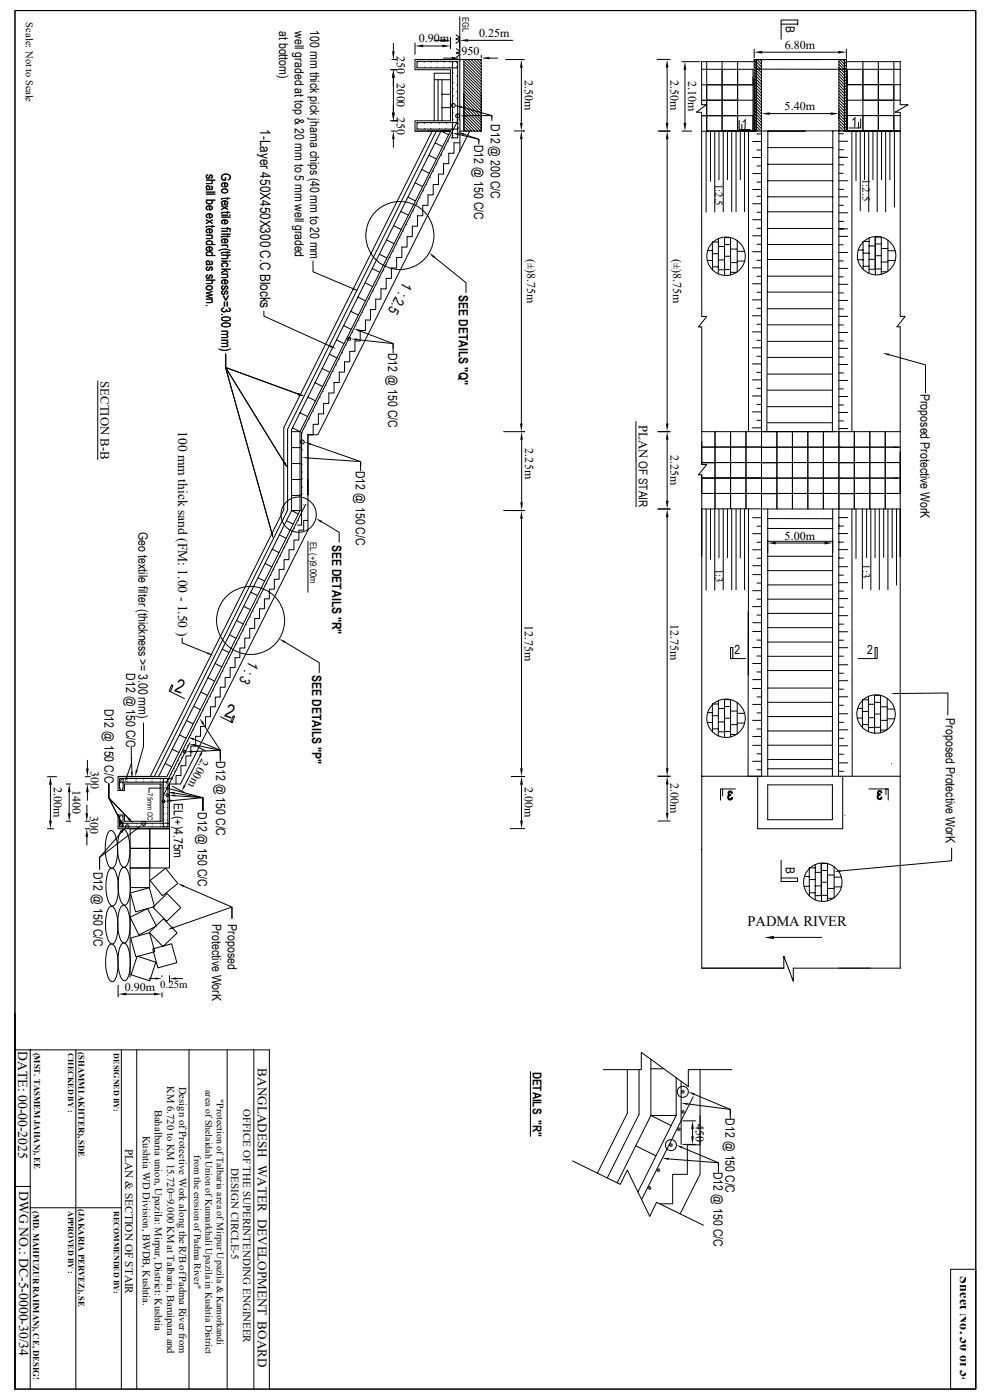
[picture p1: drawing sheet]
<svg xmlns="http://www.w3.org/2000/svg" width="297mm" height="420mm" viewBox="0 0 297 420" stroke-linecap="round" stroke-linejoin="round" font-family="sans-serif">
<defs><g id="words">
<g font-size="5.6">
<text x="52.1" y="207.4" transform="rotate(19 52.1 207.4)">2</text>
<text x="67.1" y="214.8" transform="rotate(19 67.1 214.8)">2</text>
</g>
<g font-size="4.4">
<text x="120.9" y="84.4" transform="rotate(118 120.9 84.4)">1 : 2.5</text>
<text x="74.8" y="198" transform="rotate(118 74.8 198)">1 : 3</text>
<text x="224" y="277.8">PADMA RIVER</text>
</g>
<text font-size="4.3" x="77.9" y="38.8" transform="rotate(90 77.9 38.8)">1-Layer 450X450X300 C.C Blocks</text>
<text font-size="4.2" x="287.7" y="382.9" transform="rotate(90 287.7 382.9)">Sheet No. 30 of 34</text>
<g font-size="4.1">
<text x="222.2" y="38.6" transform="rotate(2 222.2 38.6)">1</text>
<text x="255.1" y="38.2" transform="rotate(2 255.1 38.2)">1</text>
<text x="53.4" y="129.3" transform="rotate(90 53.4 129.3)">100 mm thick sand (FM: 1.00 - 1.50 )</text>
<text x="5.4" y="315.3" transform="rotate(90 5.4 315.3)">DATE: 00-00-2025</text>
<text x="5.7" y="357.3" transform="rotate(90 5.7 357.3)">DWG NO.: DC-5-0000-30/34</text>
</g>
<g font-size="3.9">
<text x="83.7" y="9.2" transform="rotate(90 83.7 9.2)">at bottom)</text>
<text x="88.3" y="9.3" transform="rotate(90 88.3 9.3)">well graded at top &amp; 20 mm to 5 mm well graded</text>
<text x="93" y="9" transform="rotate(90 93 9)">100 mm thick pick jhama chips (40 mm to 20 mm</text>
<text x="147.1" y="37.2" transform="rotate(90 147.1 37.2)">D12 @ 200 C/C</text>
<text x="142.1" y="43.4" transform="rotate(90 142.1 43.4)">D12 @ 150 C/C</text>
<text x="61.8" y="52.1" transform="rotate(90 61.8 52.1)">shall be extended as shown.</text>
<text x="66.3" y="52" transform="rotate(90 66.3 52)">Geo textile filter(thickness&gt;=3.00 mm)</text>
<text x="137.5" y="88.5" transform="rotate(90 137.5 88.5)">SEE DETAILS &quot;Q&quot;</text>
<text x="116.3" y="105.8" transform="rotate(90 116.3 105.8)">D12 @ 150 C/C</text>
<text x="30.1" y="114.3" transform="rotate(90 30.1 114.3)">SECTION B-B</text>
<text x="275.9" y="118.2" transform="rotate(90 275.9 118.2)">Proposed Protective WorK</text>
<text x="191.4" y="127.4" transform="rotate(90 191.4 127.4)">PLAN OF STAIR</text>
<text x="106.6" y="141.2" transform="rotate(90 106.6 141.2)">D12 @ 150 C/C</text>
<text x="41.5" y="159.6" transform="rotate(90 41.5 159.6)">Geo textile filter (thickness &gt;= 3.00 mm)</text>
<text x="99.6" y="163.4" transform="rotate(90 99.6 163.4)">SEE DETAILS &quot;R&quot;</text>
<text x="37.8" y="202" transform="rotate(90 37.8 202)">D12 @ 150 C/C</text>
<text x="93.6" y="202.5" transform="rotate(90 93.6 202.5)">SEE DETAILS &quot;P&quot;</text>
<text x="31.3" y="212.6" transform="rotate(90 31.3 212.6)">D12 @ 150 C/C</text>
<text x="283.5" y="215.5" transform="rotate(90 283.5 215.5)">Proposed Protective WorK</text>
<text x="64.8" y="228.4" transform="rotate(90 64.8 228.4)">D12 @ 150 C/C</text>
<text x="52.1" y="240.8" transform="rotate(90 52.1 240.8)">EL(+)4.75m</text>
<text x="59.3" y="243.6" transform="rotate(90 59.3 243.6)">D12 @ 150 C/C</text>
<text x="28" y="261.5" transform="rotate(90 28 261.5)">D12 @ 150 C/C</text>
<text x="63.6" y="277.3" transform="rotate(90 63.6 277.3)">Protective WorK</text>
<text x="68.2" y="277.3" transform="rotate(90 68.2 277.3)">Proposed</text>
<text x="77.3" y="320.4" transform="rotate(90 77.3 320.4)">BANGLADESH WATER DEVELOPMENT BOARD</text>
<text x="217.4" y="335.5" transform="rotate(90 217.4 335.5)">D12 @ 150 C/C</text>
<text x="213.8" y="351.5" transform="rotate(90 213.8 351.5)">D12 @ 150 C/C</text>
</g>
<g font-size="3.8">
<text x="235.5" y="7.9" transform="rotate(90 235.5 7.9)">B</text>
<text x="220.1" y="196.2">2</text>
<text x="259.8" y="196.2">2</text>
<text x="235.5" y="260" transform="rotate(90 235.5 260)">B</text>
</g>
<g font-size="3.6">
<text x="143.6" y="11.1">0.25m</text>
<text x="118.9" y="16.7" transform="rotate(90 118.9 16.7)">250</text>
<text x="125.5" y="12.7">0.90m</text>
<text x="138.3" y="16.4">950</text>
<text x="235.2" y="14.6">6.80m</text>
<text x="201" y="24" transform="rotate(90 201 24)">2.50m</text>
<text x="118.9" y="25" transform="rotate(90 118.9 25)">2000</text>
<text x="157.3" y="24" transform="rotate(90 157.3 24)">2.50m</text>
<text x="206.3" y="24.3" transform="rotate(90 206.3 24.3)">2.10m</text>
<text x="118.9" y="35.1" transform="rotate(90 118.9 35.1)">250</text>
<text x="235.2" y="33.1">5.40m</text>
<text x="158" y="77.6" transform="rotate(90 158 77.6)">(±)8.75m</text>
<text x="201.7" y="77.6" transform="rotate(90 201.7 77.6)">(±)8.75m</text>
<text x="157.4" y="134.5" transform="rotate(90 157.4 134.5)">2.25m</text>
<text x="201" y="136.5" transform="rotate(90 201 136.5)">2.25m</text>
<text x="235.2" y="161.9">5.00m</text>
<text x="157.3" y="187.4" transform="rotate(90 157.3 187.4)">12.75m</text>
<text x="201" y="187.1" transform="rotate(90 201 187.1)">12.75m</text>
<text x="60.5" y="227.4" transform="rotate(117 60.5 227.4)">2.00m</text>
<text x="27.2" y="231.4" transform="rotate(90 27.2 231.4)">300</text>
<text x="16.1" y="236.2" transform="rotate(90 16.1 236.2)">2.00m</text>
<text x="21.8" y="237.1" transform="rotate(90 21.8 237.1)">1400</text>
<text x="157.3" y="236.2" transform="rotate(90 157.3 236.2)">2.00m</text>
<text x="201" y="235" transform="rotate(90 201 235)">2.00m</text>
<text x="27.1" y="244.8" transform="rotate(90 27.1 244.8)">300</text>
<text x="37.4" y="297.2">0.90m</text>
<text x="159.7" y="321.5" transform="rotate(90 159.7 321.5)">DETAILS &quot;R&quot;</text>
<text x="208.6" y="337.1" transform="rotate(90 208.6 337.1)">450</text>
</g>
<text font-size="3.4" x="37.5" y="344.6" transform="rotate(90 37.5 344.6)">PLAN &amp; SECTION OF STAIR</text>
<g font-size="3.3">
<text x="258.4" y="53.7" transform="rotate(90 258.4 53.7)">1:2.5</text>
<text x="214.4" y="55.1" transform="rotate(90 214.4 55.1)">1:2.5</text>
<text x="214.4" y="170.7" transform="rotate(90 214.4 170.7)">1:3</text>
<text x="258.5" y="169.2" transform="rotate(90 258.5 169.2)">1:3</text>
<text x="48" y="296.3">0.25m</text>
<text x="72.9" y="332.7" transform="rotate(90 72.9 332.7)">OFFICE OF THE SUPERINTENDING ENGINEER</text>
<text x="69.3" y="350.4" transform="rotate(90 69.3 350.4)">DESIGN CIRCLE-5</text>
</g>
<g font-size="3.2">
<text x="50.1" y="325.9" transform="rotate(90 50.1 325.9)">KM 6.720 to KM 15.720=9.000 KM at Talbaria, Baruipara and</text>
<text x="53.7" y="326.1" transform="rotate(90 53.7 326.1)">Design of Protective Work along the R/B of Padma River from</text>
<text x="46.4" y="332.9" transform="rotate(90 46.4 332.9)">Bahalbaria union, Upazila: Mirpur, District: Kushtia</text>
<text x="42.8" y="340.7" transform="rotate(90 42.8 340.7)">Kushtia WD Division, BWDB, Kushtia.</text>
</g>
<text font-size="3.1" x="7.8" y="6.7" transform="rotate(90 7.8 6.7)">Scale: Not to Scale</text>
<g font-size="3">
<text x="61.6" y="326.9" transform="rotate(90 61.6 326.9)">area of Shelaidah Union of Kumarkhali Upazila in Kushtia District</text>
<text x="65" y="329.7" transform="rotate(90 65 329.7)">&quot;Protection of Talbaria area of Mirpur Upazila &amp; Kamorkandi</text>
<text x="58.2" y="346.6" transform="rotate(90 58.2 346.6)">from the erosion of Padma River&quot;</text>
</g>
<g font-size="2.7">
<text x="138.6" y="5.1" transform="rotate(90 138.6 5.1)">EGL</text>
<text x="93" y="162.6" transform="rotate(90 93 162.6)">EL (+)9.00m</text>
</g>
<g font-size="2.6">
<text x="10.2" y="315.8" transform="rotate(90 10.2 315.8)">(MST. TASMEM JAHAN), EE</text>
<text x="23.5" y="315.7" transform="rotate(90 23.5 315.7)">(SHAMMI AKHTER), SDE</text>
<text x="10" y="363.3" transform="rotate(90 10 363.3)">(MD. MAHFUZUR RAHMAN), CE, DESIGN</text>
<text x="23.5" y="362.7" transform="rotate(90 23.5 362.7)">(JAKARIA PERVEZ), SE</text>
</g>
<g font-size="2.4">
<text x="20.4" y="316" transform="rotate(90 20.4 316)">CHECKED BY :</text>
<text x="34.1" y="316" transform="rotate(90 34.1 316)">DESIGNED BY:</text>
<text x="20.4" y="363.2" transform="rotate(90 20.4 363.2)">APPROVED BY :</text>
<text x="34.1" y="363.2" transform="rotate(90 34.1 363.2)">RECOMMENDED BY:</text>
</g>
<text font-size="2.2" x="44.2" y="238" transform="rotate(90 44.2 238)">75mm CC</text>
</g></defs>
<g fill="none" stroke="#000" stroke-width=".3">
<path d="M4.5 3.2h287.9v413.5h-287.9zM117.5 17.9h1.3M117.9 13v2.4M124.4 17.9h2.9M124.4 12.9v3.4M126.8 13.8h5.7M127.7 17.9h7.9M130.1 12.1h2.4M132.9 17.4h2.5M135 11.2v3.4M135.6 18.4v23M136.7 10.5l1 .7-1 .8"/>
<path d="M136.7 11.5l1 .7-1 .8M136.8 14.6l1 .8-1 .7M136.8 15.6l1 .8-1 .7M136.9 19.9l.3 .3M137.2 18.4v23h-2M137.2 18.4h-12.2v2h12.2M137.2 18.4l-.3 .5M137.8 5v31M137.8 11.2v3.2M137.8 17.8v.5M139 17.9v21.4v-11.3M139 18.4l5.2 5.2"/>
<path d="M139 19.3l5.2 5.2M139.4 17.9l4.8 4.8M140.3 12.1h13.4M140.3 17.9l3.9 3.9M141.1 17.9l3.1 3.1M142 17.9l2.2 2.2M142.9 17.9l1.3 1.3M143.8 17.9l.4 .4M144.2 16.6v.7M146.7 17.4h2.4M151.6 17.9h5.5M197 17.8h3.8"/>
<path d="M204.4 18.5h5.3M211.8 18.5v2.3h-1.5M216.4 18.5v2.3M221.1 18.5v2.3M225.8 18.5h-15.5v12.9h1.4l-3 2.3h1.6v61.3h1.5l-2.5 3.1h1v41.3h1.5l-2.5 3.1h1v147.9h24.6v-3.5l2.8 7.5v-4h32.1v-192.4h-1l2.5-3.1h-1.5v-61.2h-1.5l3.9-2.3h-2.4v-12.9M226 17.9h.6v21.4h-.6zM226 17.9h27.7M226 14.8v2.5M226 18.2l.6 .6M226 19.1l.6 .6M226 20l.6 .6M226.5 17.9h.1"/>
<path d="M226.6 17.9v21.4h-.6v-15.4M226.6 19.3l1.6 1.7M226.6 18.5l1.6 1.6M226.9 17.9l1.3 1.3M227.8 17.9l.4 .4M228.2 17.9v111.6h21.9M228.4 15.7h22.8M234.1 7.2h5v-1.2h-5v5.8M251.4 17.9v111.6M251.4 19.3l1.7 1.7M251.4 18.5l1.7 1.6M251.7 17.9l1.4 1.3"/>
<path d="M252.6 17.9l.5 .4M253.1 17.9v21.4h.6M253.1 18.5l.6 .5M253.1 19.3l.6 .6M253.6 18.1l.1 .1M253.7 14.8v2.5M253.7 17.7v21.6M253.7 18.5h16.3M258.6 18.5v2.3M263.2 18.5v2.3M267.9 18.5v2.3h1.9M117 36.2h2.3"/>
<path d="M117 20.9h1.9M117.3 39.3h1.5M117.9 23.4v10.4M128.3 39.3h6.7h-10.6v-3.1h10.6v-15.3h-10.6v-3h19.8v21.4M129.5 39.3l-44.5 89v24.7l-40 79.9M130.1 23.9h4.9M130.8 39.3l-44.6 89.5v24.3l-39.9 79.8h-10.9M131.3 23.9v12.3M132.2 39.3l-44.8 89.6v24.3M132.2 39.3l2.3 1.1M132.5 39.3h2.5zM132.5 39.3h2.5h-10.6"/>
<path d="M132.5 23.9v12.3M132.5 28.3h2.5M132.5 32.3h2.5M135 22h-4.9v14.2M135.3 38.7l-45.4 90.8h-2.5M136.9 38.9l.3 .3M137 35.8l.2 .1M137.2 36.3l-46.8 93.5v27.7h-1.3M137.4 37.1l-.3-.3h-12.1v1.9h12.2l.3-.4M137.8 39.3h6.4M137.8 36v9.3M138.3 32.1l9.1 2.6v1.5"/>
<path d="M139 22.8l5.2 5.2v11.3M139 20.2l5.2 5.2M139 21l5.2 5.2M139 21.9l5.2 5.2M139 23.7l5.2 5.2M139 24.6l5.2 5.2M139 25.4l5.2 5.2M139 26.3l5.2 5.2M139 27.2l5.2 5.2M139 28.1l5.2 5.2M139 29l5.2 5.2M139 29.8l5.2 5.3"/>
<path d="M139 30.7l5.2 5.2M139 31.6l5.2 5.2M139 32.5l5.2 5.2M139 33.4l5.2 5.2M139 34.2l5.1 5.1M139 35.1l4.2 4.2M139 36l3.3 3.3M139 36.9l2.4 2.4M139 37.8l1.5 1.5M139 38.7l.7 .6M139.7 34.7h7.7v.7M140.8 39.3l-45.6 91.1h-2.9"/>
<path d="M154.2 39.3h2.9M156.3 20.3v16.6M197.2 39.3h3.6M199.9 20.3v16.6M204.4 39.3h2.9M205.3 21v15.9M210.3 34.7h1.5v4.7h-1.5M210.3 25.4h1.5v4.7h-1.3M210.3 30.1h1.5v4.6h-1.3M211.6 39.4v24.2M211.8 39.3h4.6zM211.8 34.7h4.6v4.6h-4.6z"/>
<path d="M211.8 25.4h4.6v4.7h-4.6zM211.8 30.1h4.6v4.6h-4.6zM211.8 20.8h4.6v4.6h-4.6zM211.8 39.3h13.9M212.9 39.3v15.1M214.2 39.3v24.3M215.5 39.3v14.7M216.4 34.7h4.7v4.6h-4.7zM216.4 25.4h4.7v4.7h-4.7zM216.4 30.1h4.7v4.6h-4.7zM216.4 20.8h4.7v4.6h-4.7zM216.7 39.3v24.2"/>
<path d="M218 39.3v14.6M219.3 39.3v24.2M220.6 39.3v24.2M221.1 34.7h4.6v4.6h-4.6zM221.1 25.4h4.6v4.7h-4.6zM221.1 20.8h4.6v4.6h-4.6zM221.1 39.3h-4.7h9.3M221.5 36.1v2.8h3.3M221.9 39.3v14.6M222.3 37.2v1.7M223.1 39.3v24.2M224.3 39.3v90.2"/>
<path d="M225.7 23.1v2.3M225.7 30.1v9.2M226 20.9l.6 .6M226 21.8l.6 .6M226 22.6l.6 .6M226 23.5l.6 .6M226 24.4l.6 .6M226 25.3l.6 .6M226 26.2l.6 .6M226 27.1l.6 .5M226 27.9l.6 .6M226 28.8l.6 .6"/>
<path d="M226 29.7l.6 .6M226 30.6l.6 .6M226 31.5l.6 .5M226 32.3l.6 .6M226 33.2l.6 .6M226 34.1l.6 .6M226 35l.6 .6M226 35.9l.6 .5M226 36.7l.6 .6M226 37.6l.6 .6M226 38.5l.6 .6M226.6 20.2l1.6 1.6"/>
<path d="M226.6 21.1l1.6 1.6M226.6 22l1.6 1.6M226.6 22.9l1.6 1.6M226.6 23.7l1.6 1.7M226.6 24.6l1.6 1.6M226.6 25.5l1.6 1.6M226.6 26.4l1.6 1.6M226.6 27.3l1.6 1.6M226.6 28.2l1.6 1.6M226.6 29l1.6 1.7M226.6 29.9l1.6 1.6M226.6 30.8l1.6 1.6"/>
<path d="M226.6 31.7l1.6 1.6M226.6 32.6l1.6 1.6M226.6 33.4l1.6 1.7M226.6 34.3l1.6 1.6M226.6 35.2l1.6 1.6M226.6 36.1l1.6 1.6M226.6 37l1.6 1.6M226.6 37.8l1.5 1.5M226.6 38.7l.6 .6M230.1 39.3v.3M230.1 39.3l-.3 90.2M230.1 39.3h11.3"/>
<path d="M230.7 34.1h18.3M249.6 39.3l-.1 90.2M249.6 39.3v.3M249.6 39.3h.1M251.4 39.3h2.3M251.4 39.2l-25.7 .1M251.4 20.2l1.7 1.6M251.4 21.1l1.7 1.6M251.4 22l1.7 1.6M251.4 22.9l1.7 1.6M251.4 23.7l1.7 1.7M251.4 24.6l1.7 1.6"/>
<path d="M251.4 25.5l1.7 1.6M251.4 26.4l1.7 1.6M251.4 27.3l1.7 1.6M251.4 28.2l1.7 1.6M251.4 29l1.7 1.6M251.4 29.9l1.7 1.6M251.4 30.8l1.7 1.6M251.4 31.7l1.7 1.6M251.4 32.6l1.7 1.6M251.4 33.4l1.7 1.7M251.4 34.3l1.7 1.6M251.4 35.2l1.7 1.6"/>
<path d="M251.4 36.1l1.7 1.6M251.4 37l1.7 1.6M251.4 37.8l1.5 1.5M251.4 38.7l.7 .6M253.1 20.2l.6 .6-27.1-.1M253.1 21.1l.6 .6M253.1 22l.6 .6M253.1 22.9l.6 .6M253.1 23.7l.6 .6M253.1 24.6l.6 .6M253.1 25.5l.6 .6M253.1 26.4l.6 .6"/>
<path d="M253.1 27.3l.6 .6M253.1 28.2l.6 .5M253.1 29l.6 .6M253.1 29.9l.6 .6M253.1 30.8l.6 .6M253.1 31.7l.6 .6M253.1 32.6l.6 .5M253.1 33.4l.6 .6M253.1 34.3l.6 .6M253.1 35.2l.6 .6M253.1 36.1l.6 .6M253.1 37l.6 .5"/>
<path d="M253.1 37.8l.6 .6M253.1 38.7l.6 .6M254 39.3h4.6zM254 25.4h4.6v4.7h-4.6zM254 20.8h4.6v4.6h-4.6zM254 30.1v9.2h4.6v-4.6h-4.6v4.6h9.2v-4.6h-4.6v4.6h9.3v-4.6h-4.7v4.6h4.7M254 23.1v2.3M255.3 39.3v90.2M256.5 39.3v14.9M257.3 36.7v1.7M257.8 39.3v23.9M257.9 35.6v2.8h-3.4"/>
<path d="M258.6 39.3h4.6zM258.6 25.4h4.6v4.7h-4.6zM258.6 30.1h4.6v4.6h-4.6zM258.6 20.8h4.6v4.6h-4.6zM259.1 39.3v14.6M260.3 39.3v24.2M261.6 39.3v14.6M262.9 39.3v24.2M263.2 25.4h4.7v4.7h-4.7zM263.2 30.1h4.7v4.6h-4.7zM263.2 20.8h4.7v4.6h-4.7zM264.2 39.3v14.6"/>
<path d="M265.4 39.3v24.2M266.7 39.3v14.6M267.9 39.3h-4.7h6.6M267.9 39.3h1.9M268.1 39.3v22.8M268.9 39.3h-1h1.9M269.8 34.7h-1.9v4.6M269.8 25.4h-1.9v4.7h1.9M117.9 41.7v2.5M122.3 59.1l2.2 1.2M124.4 54.9l2.3 1.1M126.4 50.8l2.3 1.2"/>
<path d="M128.5 46.6l2.3 1.1M130.4 42.9l2.3 1.1M135.7 41.3v.1M137.5 40.3l6 1.5v.7M137.8 42.8h-1.7v3.2h-1.6v3.1h-1.6v3.1h-1.5v3.2h-1.6v3.1h-1.5v3.1h-1.6v3.1h-1.6v3.2h-1.5v3.1h-1.6v3.1h-1.6v3.2h-1.5v3.1h-1.6v3.1h-1.6v3.2h-1.5v3h-1.6v3.2h-1.6v3.1h-1.5v3.1h-1.6v3.2h-1.5v3.1h-1.6v3.1h-1.5v3.1h-1.6v3.2h-1.6v3.1h-1.5v3.1h-1.6v3.2h-1.6v3.1h-1.5v3.1h-1.6M139 40.3l4.5 1.5v1.5M156.3 41.7v85.3M199.9 41.7v85.3M225.6 42.5h2.6M225.6 47.2h2.6M225.6 52.1h2.6M225.6 56.9h2.6"/>
<path d="M226.9 40.2h1.3M226.9 45h1.3M226.9 49.8h1.3M226.9 54.6h1.3M226.9 58.9h1.3M230.1 59.1h19.5M230.1 54.2h19.5M230.1 49.3h19.5M230.2 44.3h19.4M251.4 59.1h2.7M251.4 54.2h2.7M251.4 47.2h2.6"/>
<path d="M251.4 49.4h1.4M251.4 52h1.3M251.4 56.8h1.4M251.4 40.1h1.4M251.4 42.4h2.7M251.4 44.9h1.4M93.8 78.3v3.2l11.8 5M113.7 76.3l2.3 1.1M115.8 72l2.3 1.1M118 67.7l2.2 1.1M120.1 63.4l2.3 1.2M130.1 77.1l9.6 7.7v3"/>
<path d="M211.9 78.1h1.6M212 75.2h1.5M213.5 76.1h1.8M215.3 71.6v10.6M215.3 72.6h-1.8v8.4M215.3 78h1.8M215.3 74h1.8M217.1 71.3v9.6h-1.8M217.1 73.4h1.8M217.1 76.9h1.8M218.9 78.8h2M218.9 74.7h2"/>
<path d="M220.9 72.2v9.4M220.9 78.3h2.3M220.9 75.4h2.3M225.6 61.1h2.6M225.6 65.9h2.6M225.6 70.7h2.6M225.6 75.5h2.6M226.9 63.7h1.3M226.9 68.5h1.3M226.9 73.3h1.3M226.9 78.1h1.3M230 77.9h19.6"/>
<path d="M230.1 73.4h19.5M230.1 68.5h19.5M230.1 63.5h19.5M251.4 68.7h2.6M251.4 70.9h2.6M251.4 73.4h1.3M251.4 75.7h2.6M251.4 78.3h1.3M251.4 61.6h1.4M251.4 63.8h2.7M251.4 66.4h1.4M257.1 77.9h1.6"/>
<path d="M257.2 75h1.5M258.7 75.9h1.8M258.7 79.9h1.8M260.4 77.8h1.9M260.4 73.8h1.9M260.5 71.4l-.1 10.6M260.5 72.4h-1.8v8.5M262.3 71.1v9.7h-1.9M262.3 73.2h1.8M262.3 76.7h1.8M264.1 78.6h2M264.1 74.5h2"/>
<path d="M266.1 72v9.4M266.1 78.1h2.3M266.1 75.2h2.2M79.1 93.3v1.5l19.8 9M103 97.7l2.2 1.1M105.1 93.4l2.3 1.1M107.3 89.1l2.2 1.2M107.9 99.3l9.9 3.8v2.8M109.4 84.8l2.3 1.2M111.5 80.6l2.3 1.1M213.5 80.1h1.8M217.1 80.9h1.8"/>
<path d="M218.9 81.7h1.8M218.9 82.5v-11.2h-1.8l.1 11.4M225.5 85.1h2.7M225.5 90h2.7M225.5 94.7h2.7M225.5 99.6h2.7M225.6 80.3h2.6M226.9 87.7h1.3M226.9 82.9h1.3M226.9 92.5h1.3M226.9 97.3h1.3M230 87.6h19.5"/>
<path d="M230 82.8h19.5M230 97.5h19.5M230 92.6h19.5M251.4 80.5h2.7M251.4 83.1h1.3M251.4 85.3h2.7M251.4 87.9h1.4M251.4 90.1h2.6M251.4 92.7h1.4M251.4 94.9h2.6M251.4 97.5h1.4M251.4 99.7h2.6"/>
<path d="M262.3 80.7h1.8M264.1 81.5h1.8M264.1 82.3v-11.2h-1.8v11.4M29.3 114.3v23.6M67.6 106.3v3.9l13.8 49.5M67.6 106.3v3.9l17.6 28.6M67.6 106.3v3.9l21.7 8M92.3 119.1l2.2 1.1M94.4 114.8l2.3 1.2M96.6 110.5l2.2 1.2M98.7 106.3l2.3 1.1M100.8 102l2.3 1.1"/>
<path d="M107.1 101.9l10.7 1.2v1.4M225.5 104.4h2.7M225.5 109.2h2.7M225.5 114h2.7M225.5 118.8h2.7M226.8 106.9h1.4M226.8 111.7h1.4M226.9 102.1h1.3M226.9 116.5h1.3M230 107.2h19.5M230 102.4h19.5M230 117.1h19.5"/>
<path d="M230 112.2h19.5M251.4 102.3h1.4M251.4 104.5h2.6M251.4 107.1h1.4M251.4 109.3h2.6M251.4 111.9h1.4M251.4 114.1h2.6M251.4 116.7h1.4M251.4 119h2.6M266.4 106.4l11 3.1v8.4M87.4 139.1h2.5M87.4 134.3h2.5"/>
<path d="M87.7 128.4l2.2 1.1v23.7l-39.9 79.8h-14.6v4.2h1.9v-2h11.3v11.2h-11.3v-1.9h-1.9v4.1h15.4v-13.4h3.3l38.2-76.2v-10.5M89.9 123.8l2.3 1.2M92.3 130.4v18.1zM92.6 137.4l15.5 1.1v1.4M93 133.2l15.1 5.3v2.8M151 129.5h6.2M156.3 131.9v18.8M190.6 126.4v25.7M197.2 129.5h3.6M199.9 131.9v18.3M210.3 129.5h4v4.6h-4M210.3 134.2h4v4.6h-4h4v4.6h-4"/>
<path d="M214.3 129.5h4.6v4.6h-4.6zM214.3 134.1h4.6v4.7h-4.6v4.6h4.6v-4.6h-4.6zM218.9 129.5h4.7v4.6h-4.7zM218.9 134.1h4.7v4.7h-4.7v4.6h4.7v-4.6h-4.7zM223.6 129.5h4.6v4.6h-4.6zM223.6 134.1h4.6v4.7h-4.6v4.6h4.6v-4.6h-4.6zM225.5 123.6h2.7M225.5 128.4h2.7M226.9 121.3h1.3M226.9 126.1h1.3M228.2 129.5h4.6v4.7h-4.6zM228.2 134.2v4.6h4.6v4.7h-4.6v-4.7h4.6v-4.6z"/>
<path d="M230 126.8h19.5M230 122h19.5M232.8 129.5h4.7v4.7h-4.7zM232.8 134.2v4.6h4.7v4.6h-4.7v-4.6h4.7v-4.6zM237.5 129.5h4.6v4.7h-4.6zM237.5 134.2v4.6h4.6v4.6h-4.6v-4.6h4.6v-4.6zM242.1 129.5h4.7v4.7h-4.7zM242.1 134.2v4.6h4.7v4.6h-4.7v-4.6h4.7v-4.6zM246.8 129.5h4.6v4.7h-4.6zM246.8 134.2v4.6h4.6v4.6h-4.6v-4.6h4.6v-4.6zM251.1 134.2h1M251.1 138.8h1"/>
<path d="M251.4 129.5h4.6v4.7h-4.6zM251.4 134.2v4.6h4.6v4.7h-4.6v-4.7h4.6v-4.6zM251.4 121.5h1.4M251.4 123.7h2.6M251.4 126.3h1.4M251.4 128.6h2.6M256 129.5h4.7v4.7h-4.7zM256 134.2v4.6h4.7v4.6h-4.7v-4.6h4.7v-4.6zM260.7 129.5h4.6v4.7h-4.6zM260.7 134.2v4.6h4.6v4.6h-4.6v-4.6h4.6v-4.6zM267.8 134.2h2M269.8 129.5h-4.5v4.7h4h-4v4.6h4.5h-4.5v4.6h3.8h-3.8v4.6h4.5"/>
<path d="M85.9 156.2l2 1M87.4 148.6h2.5zM87.4 153.2h2.5h-2.5l2 1M87.4 153.2l-39.9 79.8M87.4 148.5h.1M87.4 143.8h2.5M89.6 148.5h.1M89.9 148.5h.1M91 151.5h.1M91.6 151.3l-41.7 83.5 .1 .2M92.3 156.1h-1.3v2.9h-1.4v3h-1.5v2.9h-1.5v3h-1.5v2.9h-1.4v3h-1.5v2.9h-1.5v3h-1.5v2.9h-1.4v2.9h-1.5v3h-1.5v2.9h-1.4v3h-1.5v2.9h-1.5v3h-1.4v2.9h-1.5v3h-1.5v2.9h-1.5v2.9h-1.4v3h-1.5v2.9h-1.5v3h-1.5v2.9h-1.4v3h-1.5v2.9h-1.5v3h-1.5v2.5M96.4 156.5l5.2 3.2v2.9"/>
<path d="M151 153.2h6.2M156.3 155.6v74.9M197.2 152.7h3.6M199.9 155.2v75.3M210.3 143.4h4v4.6h-4h4v4.7h-4M210.3 143.4l17.9 .1M211.6 152.7v24.3M212.9 152.7v15.1M214.2 152.7v24.3M214.3 143.4h4.6v4.6h-4.6zM214.3 148h4.6v4.7h-4.6zM215.5 152.7v14.6"/>
<path d="M216.7 152.7v24.2M218 152.7v14.6M218.9 143.4h4.7v4.6h-4.7zM218.9 148h4.7v4.7h-4.7zM219.3 152.7v24.2M220.6 152.7v24.2M221.9 152.7v14.6M223.1 152.7v24.2M223.6 143.4h4.6v4.6h-4.6zM224.3 152.7v49.7M225.6 155.3h2.6M226.9 157.9h1.3"/>
<path d="M228.2 155.6h.1M228.2 143.4h4.6v4.7h-4.6zM228.2 148.1h4.6v4.6h-4.6zM228.2 143.4v4.6h-4.6v4.7h4.6v-4.7l.1 84.9M230.1 152.7v77.9M230.1 158.5l19.5 .1M230.1 155.6h19.5M232.8 143.4h4.7v4.6h-4.7zM232.8 148h4.7v4.7h-4.7zM237.5 143.4h4.6v4.6h-4.6zM237.5 148h4.6v4.7h-4.6zM242.1 143.4h4.7v4.6h-4.7z"/>
<path d="M242.1 148h4.7v4.7h-4.7zM246.8 143.4h4.6v4.6h-4.6zM246.8 148h4.6v4.7h-4.6zM249.6 152.7l-.1 80.2M251.1 143.4h1M251.4 158.5h.1M251.4 143.4h4.6v4.7h-4.6zM251.4 148.1h4.6v4.6h-4.6zM251.4 152.7l-.1 80.2M251.4 155.3h2.7M251.4 157.8h1.4M251.4 157.3h.1"/>
<path d="M255.3 152.7l.1 80.2M256 143.4h4.7v4.6h-4.7zM256 148h4.7v4.7h-4.7zM256.5 152.7v14.9M258.4 152.7v23.9M259.7 152.7v14.6M260.7 143.4h4.6v4.6h-4.6zM260.7 148h4.6v4.7h-4.6zM261 152.7v24.2M262.3 152.7v14.6M263.5 152.7v24.2M264.8 152.7v14.6"/>
<path d="M266.1 152.7v24.2M267.4 152.7v14.6M267.8 143.4h2M268.7 152.7v22.8M269.1 148h-3.8v4.7h4.5M75.1 177.6l2.1 1M77.3 173.4l2 .9M79.5 169l1.9 1.1M81.6 164.8l2 1M83.7 160.5l2.1 1M92.3 162.4v15.3M225.6 160.1h2.6"/>
<path d="M225.6 164.9h2.6M225.6 172.4h2.6M225.6 177.2h2.6M225.6 169.7h2.6M226.9 179.7h1.3M226.9 162.7h1.3M226.9 167.5h1.3M226.9 174.9h1.3M230 179.7h19.6M230.1 175.5h19.5M230.1 171.2h19.5M230.1 162v3.8"/>
<path d="M230.1 166.9h19.5M230.1 162.4h19.5M232.5 162.9h14.6M249.6 162v3.8M251.4 160.1h2.7M251.4 170h2.7M251.4 172.6h1.4M251.4 174.8h2.7M251.5 162.6h1.3M251.5 164.9h2.6M251.5 167.4h1.3M251.5 177.3h1.3"/>
<path d="M251.5 179.6h2.6M54.6 191.3v1.6l7.5 3M64.5 199.1l2 1M66.6 194.7l2 1M68.7 190.5l2 1M70.9 186.2l2 1M73 181.9l2.1 1M85.4 192.6l10.3 6.2v3M219.6 197.6v-3.3h-.7v3.3h4.5M224.2 183.4v49.5M225.6 194.3h2.6M225.6 182h2.6"/>
<path d="M225.6 189.4h2.6M225.6 199.1h2.6M225.6 186.8h2.6M226.9 184.5h1.3M226.9 192h1.3M226.9 196.8h1.3M230 196.9h19.5M230 192.6h19.5M230 188.3h19.5M230 184h19.5M251.4 184.7h2.7M251.4 187.2h1.4"/>
<path d="M251.4 189.5h2.7M251.4 199.4h2.7M251.5 194.3h2.6M251.5 192.1h1.3M251.5 196.8h1.3M251.5 182.2h1.3M257.1 197.6h5.8v-3.3h-.6v3.3M43 216.9v7l-2 7.1M51.1 207.5l.7-1.8-.4-.3-.7 1.9 4.6 2.3M55.9 216.2l2 1M58 211.9l2 1M60.2 207.6l2 1"/>
<path d="M60.9 217.2l5.1 7.9v1.6M62.3 203.3l2 1M66.1 215l3.5 1.8M69.2 216.6l.7-1.8 .4 .1-.7 1.9M211.9 216.7h1.6M212 213.8h1.5M213.5 214.7h1.8M213.5 218.7h1.8M215.3 210.2v10.6M215.3 211.2h-1.8v8.4M215.3 216.6h1.8M215.3 212.6h1.8"/>
<path d="M217.1 209.9v9.6h-1.8M217.1 212h1.8M217.1 215.5h1.8M217.1 219.5h1.8M218.9 217.4h2M218.9 213.3h2M220.9 210.8v9.4M220.9 214h2.3M220.9 216.9h2.3M225.6 216.1h2.6M225.6 206.5h2.6M225.6 211.3h2.6"/>
<path d="M225.6 203.9h2.6M226.9 201.6h1.3M226.9 209.1h1.3M226.9 213.9h1.3M226.9 218.7h1.3M230 201.2h19.5M230.1 219.3h19.3M230.1 215h19.3M230.1 210.7h19.4M230.1 206.4h19.4M251.4 202h1.4M251.4 204.2h2.7"/>
<path d="M251.4 214.1h2.7M251.4 216.7h1.4M251.4 218.9h2.7M251.5 206.8h1.3M251.5 209h2.6M251.5 211.6h1.3M256.9 215.4h1.6M257 212.5h1.5M258.4 213.4h1.9M258.4 217.4h1.9M260.3 208.9v10.6M260.3 215.3h1.8"/>
<path d="M260.3 211.3h1.8M260.3 209.9h-1.9l.1 8.5M262.1 208.6v9.7h-1.8M262.1 210.7h1.8M262.1 214.2h1.8M262.1 218.2h1.8M263.9 219h1.8M263.9 216.1h2M263.9 212h2M263.9 219.8v-11.2h-1.8v11.4M265.9 209.5v9.4M265.9 212.7h2.2"/>
<path d="M265.9 215.6h2.2M268.2 208.1l15.9-.2v6.6M14.2 233h2.8M15.1 235.4v10.8M19.9 235.2h1.3M20.7 237.7v6.3M25.6 233h1.5M25.6 235.2h1.5M26.2 228.1v2.4M26.2 237.7v2.4M36.2 234.1v.6h13.7M36.6 233.6l-.2 .3"/>
<path d="M36.9 233.6v3l-.3 .4M39.3 223.7l.2 7.9M39.4 227.2v1.7l-1.3 3.9M48 235.2v11.2M48.3 236.4h-3.6v1.3M48.9 239.1l.2 .2M49 233.7l-.1 14.4M49.4 229l2.1 1M50.2 233.8l.1 14.3M50.8 236.6l10 2.7v3.9M51.6 224.7l2 1.1M51.6 233.7l-15.8-.1v3.1l.4 .2"/>
<path d="M51.7 235.9l3.6 1.8M52.3 237.9l8.5 1.4v3.9M52.6 238.7l8.2 .6v3.9M53.8 220.5l2 .9M56.9 222.8l-8 15.9M57.7 225.5l8.3-.4v2.7M58.1 221.8l7.9 3.3v3.3M58.1 223.5l3.6 1.8M58.6 223.6l7.4 1.5v2.4M60 226.7l-4.6 8.9M153.3 233h3.9M156.3 235.4v10.8"/>
<path d="M197.2 232.9h3.6M199.9 235.3v8.5M210.3 232.9h59.5M216.6 236.7v2.1M218.9 220.3h1.8M218.9 221.1v-11.2h-1.8l.1 11.4M220.4 236.7h-4.5v3.3M225.6 223.6h2.6M225.6 228.4h2.6M225.6 220.9h2.6M226.9 226.1h1.3M226.9 230.9h1.3"/>
<path d="M227.1 232.9v15.7h25.5v-15.7M230.1 235.5h19.4v10.4h-19.4zM230.1 223.6h19.3M230.1 230.6h19.4M230.1 230.6v2.3M230.1 227.8h19.3M251.4 228.9h2.7M251.4 231.4h1.4M251.5 221.5h1.3M251.5 223.7h2.6M251.5 226.3h1.3M260.4 236.7h5.8v3.3"/>
<path d="M266.2 236.7h-.7v1.7M267.2 229.2h.1M14.2 248.6h1.8M19.9 246.4h1.3M25.5 248.6h1.4M25.6 246.4h1.3M26 241.5v2.5M26 251.1v2.4M32.6 249.6l.4-.4h.5a7.2 7.2 0 0 1 1.8 5.9 6.8 6.8 0 0 1-1.5 5.3h-.5a7.2 7.2 0 0 1-1.8-5.9 9.9 9.9 0 0 1 1.1-4.9zM36.1 244.7l-.3 .2v3.2h14.6M36.2 249.3l.5-.4h.5a7.2 7.2 0 0 1 1.7 5.9 6.8 6.8 0 0 1-1.4 5.3h-.5a7.2 7.2 0 0 1-1.8-5.9 9.9 9.9 0 0 1 1-4.9zM36.4 247.7l.1 .4"/>
<path d="M36.6 244.6l.3 .3v3.2M38.5 245.5l-5.9-6.1v-4.3v4.3l3.6 6.9M39 248.6h5.9v5.9h-5.9zM39 254.5h5.9v5.9h-5.9zM41.1 248.6l-11.3 8.6v3.6v-3.6l6.6-7.5M44.9 248.6h5.9v5.9h-5.9zM44.9 254.5h5.9v5.9h-5.9zM49.4 248l-.2 .1M50 247.9l.1 .2M50.5 247.1l-14.3-.1v.4M50.5 247.9l-.1 .2M51.4 240.2l9.4-.9v3.9"/>
<path d="M152.9 248.6h4.3M197.2 246.3h3.6M234.1 258.1v6.4h4.9v-1.1h-4.9M244.3 259.3v10.7M246.1 259v9.7h-1.8M250 260v9.4M253.2 244.6h.1M285.2 254.4v3.8l-33.3 3.1M32.6 272.3l.5-.4h.5a7.2 7.2 0 0 1 1.7 6 6.8 6.8 0 0 1-1.4 5.3h-.5a7.2 7.2 0 0 1-1.8-6 9.9 9.9 0 0 1 1-4.9zM32.8 260.9l.4-.4h.5a7.2 7.2 0 0 1 1.8 5.9 6.8 6.8 0 0 1-1.5 5.3h-.5a7.2 7.2 0 0 1-1.8-5.9 9.9 9.9 0 0 1 1.1-4.9zM36.3 272l.4-.4h.6a7.2 7.2 0 0 1 1.7 6 6.8 6.8 0 0 1-1.5 5.3h-.5a7.2 7.2 0 0 1-1.7-6 9.9 9.9 0 0 1 1-4.9zM36.4 260.6l.5-.4h.5a7.2 7.2 0 0 1 1.7 6 6.8 6.8 0 0 1-1.5 5.3h-.5a7.2 7.2 0 0 1-1.7-6 9.9 9.9 0 0 1 1-4.9z"/>
<path d="M39 260.4h5.9v5.9h-5.9zM39 275.2l5.2-2.6 2.7 5.2-5.3 2.7zM39 266.3v26.9M39.1 267.9l5.6-1.6 1.6 5.7-5.7 1.6zM44.7 279.7l4.3-4.1 4.1 4.3-4.2 4.1zM45 264.2l4.6-3.7 3.7 4.5-4.6 3.7zM45.8 272.2l4.3-4.1 4.1 4.2-4.2 4.1zM55.1 265.9l14.4 6.2v3.4v-3.4l-17.4 6.2M241 265.9h1.5M241.1 263h1.4M242.5 263.9h1.8M242.5 267.8h1.8"/>
<path d="M244.3 265.8h1.8M244.3 261.7h1.8M244.3 260.3h-1.8l.1 8.5M246.2 261.2h1.8M246.2 264.7h1.8M246.2 268.6h1.8M247.9 269.5h1.9M247.9 266.5h2.1M247.9 262.5h2.1M248 270.3v-11.3h-1.9l.1 11.4M250 263.1h2.2M250 266.1h2.2"/>
<path d="M32.7 283.6l.4-.4h.6a7.2 7.2 0 0 1 1.7 6 6.8 6.8 0 0 1-1.5 5.3h-.5a7.2 7.2 0 0 1-1.7-6 9.9 9.9 0 0 1 1-4.9zM35.4 295.5v3.6M36.4 283.3l.4-.4h.5a7.2 7.2 0 0 1 1.8 6 6.8 6.8 0 0 1-1.5 5.3h-.5a7.2 7.2 0 0 1-1.8-6 9.9 9.9 0 0 1 1.1-4.9zM37.8 298.2h8.3M39.2 281.4l5.6-1.6 1.6 5.7-5.7 1.6zM41.1 286.9l5.6 1.8-1.8 5.6-5.6-1.9zM44.7 293.6h1.9M45.8 284.7l5.6-1.6 1.6 5.7-5.7 1.6zM48.6 292.7v.3M48.6 297.8v1.3M50.8 292.7v2M52.8 293.6h1.9"/>
<path d="M231.9 281.2h14.3M236.3 290.4h.1M4.5 304.1v112.6zM4.6 315h76.1v101.7M9.1 315v101.7M22.7 315v101.7M36.4 315v101.7M41 315v101.7M56.6 315v101.7M68.1 315v101.7M76.1 315v101.7M195.1 317.8v16.8"/>
<path d="M159 321.5v19.4M180.8 320.9h11.4v-5.2l14.1 10.3v-5.1h13M188 320.9v13.1l-9 18M191.5 320.9v13.4l-9.5 19.1M195.1 334.6h7.5h-7.5l6 3.1M195.1 334.6l-10.1 20.3M195.1 320.6h3.9M201.6 334.6h.1M202.6 323.3v11.3l-11.4 23M204.1 324.4v18.9M204.6 336.3h3.8M206 331.2l12.9 1.6v1.4"/>
<path d="M207.6 338.7v2.2M207.7 329.1l-15.4 30.8M208.1 328.3l10.8 4.5v2.8M209.8 320.7v31.6l-6 11.9M209.8 334.6v8.9h-3.8v8.8h-4.4v8.8h-3.9M4.6 355.9h4.5M171.6 348.3l14.3 7 2.1-4.3 6.7 13.9 2.1-4.2 14 6.9M190.5 343.7l6.1 3.1M200.4 347.7l14.9 1.1v1.4M204.5 344.3l10.8 4.5v2.8M204.6 343.3h3.8M9.1 362.3h27.3"/>
<path d="M284.9 380.8h7.5v35.9h-7.5z"/>
<circle cx="135.9" cy="31.6" r=".6"/>
<circle cx="137.2" cy="34.7" r=".6"/>
<circle cx="119.8" cy="70.7" r="10.2"/>
<circle cx="217.6" cy="76.9" r="5.8"/>
<circle cx="262.7" cy="76.7" r="5.8"/>
<circle cx="104.6" cy="101.7" r=".46"/>
<circle cx="90.6" cy="132.6" r=".6"/>
<circle cx="89.5" cy="154.4" r="5.3"/>
<circle cx="75.1" cy="186.1" r="10.2"/>
<circle cx="217.6" cy="215.5" r="5.8"/>
<circle cx="262.6" cy="214.2" r="5.8"/>
<circle cx="50.2" cy="238.5" r=".43"/>
<circle cx="55.3" cy="225.5" r=".43"/>
<circle cx="38.2" cy="248" r=".55"/>
<circle cx="43.1" cy="247" r=".6"/>
<circle cx="49" cy="240.4" r=".43"/>
<circle cx="246.6" cy="264.7" r="5.8"/>
<circle cx="204.6" cy="327.5" r="1.66"/>
<circle cx="201.1" cy="343.5" r="1.66"/>
</g>
<g fill="#000">
<path d="M117.5 15.4h.8l-.4 2.5zM125 18.6h.2zM125.1 18.5l.1 .1h-.2zM125.2 18.6l-.1 .2zM125 20.1l.1 .1zM125.1 18.5l.1 .1zM125.2 18.6l.1 .2zM125.2 18.4v.2zM125.3 18.5l-.1 .1zM124.4 13.8l2.4-.4v.8zM127 18.6h.2zM127 18.5l.2 .1z"/>
<path d="M127 18.8l.2-.2zM127.2 18.6l.1 .2zM127.1 20.1l.2 .1zM127.2 18.4v.2zM127.3 18.5l-.1 .1zM129 18.6h.2zM129 18.5l.2 .1zM129.2 18.6l-.2 .2zM129 20.1l.1 .1zM129.2 18.6l.1 .2zM129.2 18.6h.2zM129.2 18.4l.1 .1-.1 .1z"/>
<path d="M129.2 18.6l.1-.1zM130.9 18.6h.1zM130.9 18.5l.1 .1zM131 18.6l-.1 .2zM130.9 20.1l.1 .1zM131 18.6l.1 .2zM131 18.4v.2zM131.1 18.5l-.1 .1zM132.5 13.4l2.5 .4-2.5 .4zM132.5 11.7l2.5 .4-2.5 .4zM132.8 18.6h.2zM132.9 18.5l.1 .1z"/>
<path d="M132.9 18.8l.1-.2zM132.8 20.1l.2-.1v.2zM133 18.6l.1 .2zM133 18.4v.2zM133.1 18.5l-.1 .1zM134.7 18.6h.2zM134.7 18.5l.2 .1zM134.7 18.8l.2-.2zM134.7 20.1l.1-.1v.2zM134.9 18.6l.1 .2zM134.9 18.4v.2zM135 18.5l-.1 .1z"/>
<path d="M135.4 17l2.4 .4-2.4 .4zM135.6 18.6h.2zM135.6 18.5l.2 .1zM135.6 18.8l.2-.2zM135.8 18.6l.1 .2zM135.6 18.5l.2-.1v.2zM135.8 18.4v.2zM135.8 18.6l.1-.1zM136.7 18.5h.2zM136.8 18.6h.1zM136.8 18.5l.1 .1zM136.8 18.8l.1-.2z"/>
<path d="M136.8 18.4l.1 .1zM136.8 18.7l.1-.2zM136.9 18.6l.2 .2zM136.8 20.1l.1 .1zM136.9 18.5l.2 .2zM136.9 18.4v.2zM136.9 18.3v.2zM137.1 18.5l-.2 .1zM137.1 18.4l-.2 .1zM137.8 12.1l2.5-.4v.8zM144.2 17.4l2.5-.4v.8zM226 15.7l2.4-.5v.9z"/>
<path d="M251.2 15.2l2.5 .5-2.5 .4zM117.5 33.8h.8l-.4 2.4zM117.9 20.9l.4 2.5h-.8zM125 38.6h.2zM125 20.2h.1zM125 20.3l.1-.1zM125 37h.2zM125.1 38.4l.1 .2zM125.2 38.6l-.1 .1zM125.1 36.9l.1 .1zM125.2 37l-.1 .1zM125.1 20.2l.2 .1z"/>
<path d="M125.2 38.6l.1 .1zM125.2 37l.1 .1zM125.1 20.2h.2zM125.1 20v.2zM125.2 38.4v.2zM125.2 37h.2zM125.2 36.8v.2zM125.2 38.6l.1-.2zM125.3 20.1l-.2 .1zM127 37h.2zM127 36.9l.2 .1zM127 37.1l.2-.1z"/>
<path d="M127.1 38.6h.2zM127.1 20.2h.2zM127.1 38.4l.2 .2zM127.1 38.7l.2-.1zM127.1 20.3l.2-.1zM127.2 37l.1 .1zM127.3 38.6l.1 .1zM127.3 20.2l.1 .1zM127.2 37h.2zM127.2 36.8v.2zM127.3 36.9l-.1 .1zM127.3 38.4v.2z"/>
<path d="M127.3 20v.2zM127.4 38.4l-.1 .2zM127.4 20.1l-.1 .1zM128.9 38.6h.2zM128.9 20.2h.2zM129 37h.2zM129 38.4l.1 .2zM129.1 38.6l-.1 .1zM129.1 20.2l-.1 .1zM129 36.9l.2 .1zM129.2 37l-.2 .1zM129.1 38.6l.1 .1z"/>
<path d="M129.1 20.2l.1 .1zM129.2 37l.1 .1zM129.1 38.4v.2zM129.1 20v.2zM129.2 37h.2zM129.2 36.8v.2zM129.1 38.6l.1-.2zM129.1 20.2l.1-.1zM130.8 20.2h.2zM131 20.2l-.1 .1zM131 20.2l.1 .1zM131 20v.2z"/>
<path d="M131 20.2l.1-.1zM131.5 37h.2zM131.5 36.9l.2 .1zM131.5 37.1l.2-.1zM131.5 38.6h.2zM131.6 38.4l.1 .2zM131.6 38.7l.1-.1zM131.7 37l.1 .1zM131.7 38.6l.2 .1zM131.7 37h.2zM131.7 36.8v.2zM131.7 38.4v.2z"/>
<path d="M131.7 38.6l.2-.2zM132.8 20.2h.2zM132.8 20.1l.2 .1zM132.8 20.3l.2-.1zM133 20.2l.1 .1zM133 20v.2zM133.1 20.1l-.1 .1zM133.4 38.6h.2zM133.5 38.4l.1 .2zM133.5 38.7l.1-.1zM133.6 37h.2zM133.6 38.6l.1 .1z"/>
<path d="M133.6 36.9l.2 .1zM133.6 37.1l.2-.1zM133.6 38.4v.2zM133.8 37l.1 .1zM133.6 38.6l.1-.2zM133.8 36.8v.2zM133.8 37l.1-.1zM134.6 20.2h.2zM134.7 20.1l.1 .1zM134.7 20.3l.1-.1zM134.8 20.2l.2 .1zM134.8 20v.2z"/>
<path d="M135 20.1l-.2 .1zM135.6 33.9h.2zM135.6 35.9h.2zM135.6 31.5h.2zM135.6 28.7h.2zM135.6 20.2h.2zM135.6 26.7h.2zM135.6 24.7h.2zM135.6 21.9h.2zM135.6 33.7l.2 .2zM135.6 34l.2-.1zM135.6 35.8l.2 .1z"/>
<path d="M135.8 35.9l-.2 .1zM135.6 31.4l.2 .1zM135.6 31.6l.2-.1zM135.6 28.6l.2 .1zM135.6 28.9l.2-.2zM135.6 20.1l.2 .1zM135.6 20.4l.2-.2v.2zM135.6 26.5l.2 .2zM135.8 26.7l-.2 .1zM135.6 24.6l.2 .1zM135.8 24.7v.2zM135.6 21.8l.2 .1z"/>
<path d="M135.8 21.9l-.2 .2zM135.8 35.9l.1 .1zM135.8 31.5v.2zM135.8 26.7l.1 .1zM135.8 21.9l.1 .2zM135.8 33.9l.1 .1zM135.8 28.7l.1 .2zM135.6 28.6l.2-.1v.2zM135.8 20.2v.2zM135.8 35.7v.2zM135.8 31.5h.2zM135.8 31.3v.2z"/>
<path d="M135.8 26.7h.2zM135.8 26.5v.2zM135.8 24.7h.2zM135.8 24.6v.1zM135.8 21.9h.2zM135.8 21.7v.2zM135.8 33.7v.2zM135.8 35.9l.1-.1zM135.8 28.5v.2zM135.8 20.2l.1 .2zM135.8 20.1v.1zM135.9 33.7l-.1 .2z"/>
<path d="M135.8 28.7l.1-.1zM135.8 20.2l.1-.1zM135.9 24.6l-.1 .1zM135.9 21.8l.1 .1h-.2zM136.7 34.7h.2zM136.7 29.5h.2zM136.7 27.5h.2zM136.7 25.6h.2zM136.7 22.8h.2zM136.8 31.8h.2zM136.8 20.2h.1zM136.8 36.2h.2z"/>
<path d="M136.8 34.5l.1 .2h-.2zM136.8 34.8l.1-.1zM136.8 31.7l.2 .1zM136.8 31.9l.2-.1zM136.8 29.4l.1 .1zM136.8 29.6l.1-.1zM136.8 20.3l.1-.1zM136.8 27.4l.1 .1zM136.8 27.6l.1-.1zM136.8 25.4l.1 .2zM136.8 25.7l.1-.1zM136.8 22.6l.1 .2h-.2z"/>
<path d="M136.8 22.9l.1-.1zM136.9 36.1l.1 .1zM137 36.2l-.1 .1zM136.9 34.7l.2 .1zM136.8 34.5l.1 .2zM136.9 29.5l.2 .1zM136.9 20.2l.2 .1zM136.9 27.5l.2 .1zM136.9 25.6v.2zM136.9 22.8l.2 .1zM136.8 22.6l.1 .2zM137 36.2l.1 .1z"/>
<path d="M137 31.8l.1 .1zM136.9 34.5v.2zM136.9 29.3v.2zM136.9 20.2h.3zM136.9 20v.2zM136.9 27.3v.2zM136.9 25.6l.2 .1zM136.9 25.4v.2zM136.9 22.6v.2zM137 36v.2zM137.1 34.5l-.2 .2zM137 31.6v.2z"/>
<path d="M137.1 29.4l-.2 .1zM136.9 27.5l.2-.1zM136.9 25.6l.2-.2zM137.1 22.6l-.2 .2zM137.1 36.1l-.1 .1zM137.1 31.7l-.1 .1zM137.1 20.1l-.2 .1zM136.4 31.6l2 .2-.1 .7zM137.8 34.8l1.9-.4v.7zM156.3 17.9l.3 2.4h-.8zM155.8 36.9h.8l-.3 2.4zM199.9 17.8l.4 2.5h-.8z"/>
<path d="M199.5 36.9h.8l-.4 2.4zM205.3 18.5l.4 2.5h-.8zM204.9 36.9h.8l-.4 2.4zM228.2 34.1l2.5-.4v.8zM249 33.7l2.4 .4-2.4 .4zM117.9 39.3l.4 2.4h-.8zM125.7 59.4h.2zM125.7 59.2l.2 .2zM125.7 59.5l.2-.1zM125.9 59.4l.1 .1zM125.9 59.2v.2zM126 59.2l-.1 .2z"/>
<path d="M126.7 57.2h.2zM126.8 57.3l.1-.1zM126.8 57.1l.1 .1zM126.9 57.2l.1 .2zM126.9 57.2h.2zM127 57l-.1 .2zM127.7 55.3h.1zM127.8 55.3v.2zM127.8 55.2v.1zM127.8 55.3l.3 .1zM127.9 55.2l-.1 .1zM128.7 53.2h.2z"/>
<path d="M128.8 53.3l.1-.1zM128.8 53.1l.1 .1zM128.9 53.2l.2 .1zM128.9 53v.2zM128.9 53.2l.2-.1zM129.7 51.3l.2 .1-.2 .1zM129.7 51.5l.2-.1zM129.8 51.2l.1 .2zM129.9 51.4l.1 .1zM129.9 51.1v.3zM130 51.2l-.1 .2zM130.8 49.2h.1z"/>
<path d="M130.8 49.1l.1 .1zM130.8 49.3l.1-.1zM130.9 49.2v.2zM130.9 49.2l.2 .2zM130.9 49v.2zM130.9 49.2h.2zM132.1 46.4l.2 .1zM132.2 46.3l.1 .2zM132.2 46.6l.1-.1zM132.3 46.5l.1 .1zM132.2 46.3h.1v.2zM132.3 46.5h.2z"/>
<path d="M132.3 46.3v.2zM133 44.6h.2zM133.1 44.7l.1-.1zM133.1 44.4l.1 .2zM133.2 44.6v.2zM133.2 44.6l.1 .1zM133.2 44.4v.2zM133.2 44.6l.1-.2zM134.2 42.2l.2 .1-.2 .1zM134.2 42.4l.2-.1zM134.2 42.1l.2 .2zM134.4 42.3l-.1 .2z"/>
<path d="M134.4 42.3h.1zM134.4 42.1v.2zM134.5 42.2l-.1 .1zM135.6 40.7h.2zM135.6 40.6l.2 .1zM135.6 40.9l.2-.2zM135.8 40.7l.1 .2zM135.8 40.6v.1zM135.8 40.7l.1-.1zM135.6 39.9l2 .1-.2 .6zM137.2 39.6l1.9 .4-.2 .6zM156.3 39.3l.3 2.4h-.8z"/>
<path d="M199.9 39.3l.5 2.4h-.8zM115.7 79.4h.1zM115.8 79.4l-.1 .1zM115.7 79.2l.1 .2zM115.8 79.4l.2 .1zM115.8 79.4h.2zM115.9 79.2l-.1 .2zM116.7 77.2h.2zM116.8 77.3l.1-.1zM116.8 77.1l.1 .1zM116.9 77.2v.2zM116.9 77.2l.1 .2z"/>
<path d="M116.9 77v.2zM116.9 77.2l.2 .1zM117.6 75.4h.3zM117.7 75.5l.2-.1zM117.7 75.2l.2 .2zM117.9 75.4l.1 .1-.2 .1zM117.9 75.4l.1 .1zM117.9 75.2v.2zM117.9 75.4h.1zM118.7 73.2h.2l-.1 .2zM118.8 73.1l.1 .1zM118.8 73.4l.1-.2z"/>
<path d="M118.9 73.2l.1 .2zM118.9 73.1v.1zM118.9 73.2l.1-.1zM119.7 71.3l.1 .1-.1 .1zM119.7 71.2l.1 .2zM119.8 71.4l-.1 .1zM119.8 71.4l.2 .1zM119.8 71.2v.2zM119.8 71.4l.2-.2zM120.7 69.2h.2zM120.8 69.3l.1-.1zM120.8 69.1l-.1 .1z"/>
<path d="M120.9 69.2v.2zM120.8 69.1l.1 .1zM120.9 69.2l.2 .1zM120.9 69v.2zM120.9 69.2l.2-.1v.2zM121.7 67.4h.1zM121.7 67.5l.1-.1zM121.8 67.2v.2zM121.8 67.4l.2 .1zM121.8 67.4h.2zM121.9 67.2l-.1 .2zM121.8 67.4l.2-.2v.2z"/>
<path d="M122.7 65.2h.2l-.1 .2zM122.8 65.4l.1-.2zM122.8 65.1l.1 .1zM122.9 65.2l.2 .2zM122.9 65v.2zM123.1 65.1l-.2 .1zM123.7 63.3l.2 .1zM123.7 63.5l.2-.1zM123.7 63.2l.2 .2zM123.9 63.4l.1 .1zM123.9 63.2v.2zM123.9 63.4l.1-.2z"/>
<path d="M124.8 61.2h.1zM124.8 61.1l.1 .1zM124.8 61.3l.1-.1zM124.9 61.2l.2 .2zM124.9 61v.2zM124.9 61.2l.2-.1zM128.6 75.9l1.7 1-.4 .5zM105.5 99.7h.2zM105.5 99.8l.2-.1zM105.6 99.5l.1 .2zM105.7 99.7l.1 .1-.1 .1zM105.7 86.2l1.7 1.1-1.9-.5z"/>
<path d="M105.7 99.7l.1 .1zM105.7 99.5v.2zM105.7 99.7h.2zM106.5 97.8l.1 .1zM106.5 97.7l.1 .2zM106.5 98l.1-.1zM106.6 97.9l.2 .1zM106.5 97.7h.2l-.1 .2zM106.7 97.7l-.1 .2zM106.6 97.9l.2-.2zM107.4 96h.1zM107.4 96.1l.1-.1z"/>
<path d="M107.4 95.8l.1 .2zM107.5 96l.2 .1zM107.5 96h.2zM107.6 95.8l-.1 .2zM106 98.6l2 .3-.3 .7zM108.5 93.6l.2 .1-.2 .1zM108.7 93.7l-.2 .1zM108.6 93.5l.1 .2zM108.7 93.7l.1 .1zM108.7 93.7h.2zM108.7 93.5v.2zM109.6 91.5h.1z"/>
<path d="M109.6 91.4l.1 .1zM109.7 91.5v.2zM109.7 91.5l.2 .2zM109.8 91.4l-.1 .1zM109.7 91.5l.2 .1zM110.5 89.6l.2 .1zM110.5 89.7h.2zM110.6 89.5l.1 .2zM110.7 89.7l.1 .1zM110.7 89.7h.2zM110.7 89.4v.3zM111.6 87.4h.2z"/>
<path d="M111.7 87.5l.1-.1zM111.7 87.2l.1 .2zM111.8 87.4l.2 .1zM111.8 87.2v.2zM112 87.2l-.2 .2zM112.7 85.2l.2 .1zM112.8 85.1l.1 .2zM112.8 85.3h.1zM112.9 85.3l.1 .1zM112.9 85v.3zM113 85.1l-.1 .2zM113.7 83.4h.1z"/>
<path d="M113.7 83.2l.1 .2zM113.8 83.4v.2zM113.8 83.4l.2 .1zM113.8 83.2v.2zM113.8 83.4h.2zM114.7 81.2h.2zM114.8 81.4l.1-.2zM114.8 81.1l-.1 .1zM114.9 81.2l.1 .2zM114.8 81.1l.1 .1zM114.9 81.2h.2zM114.9 81.1v.1z"/>
<path d="M89.4 117.9l1.7 1-1.9-.4zM95.7 119.3h.2zM95.8 119.1l.1 .2zM95.8 119.4l.1-.1zM95.9 119.3l.1 .1zM95.8 119.1h.1v.2zM95.9 119.3h.2zM95.9 119.1v.2zM96.6 117.4l.3 .1zM96.7 117.6l.2-.1zM96.7 117.3l.2 .2zM96.9 117.5l-.1 .1z"/>
<path d="M96.9 117.5h.1zM96.9 117.3v.2zM96.9 117.5l.1-.2zM97.5 115.6h.2zM97.6 115.7l.1-.1zM97.6 115.4l.1 .2zM97.7 115.6l.2 .1-.2 .1zM97.7 115.6l.2 .1zM97.7 115.4v.2zM97.7 115.6h.2zM98.7 113.2l.2 .1-.2 .1zM98.7 113.4l.2-.1z"/>
<path d="M98.8 113.1l.1 .2zM98.9 113.3l.1 .1zM98.9 113.1v.2zM98.9 113.3l.1-.1zM99.1 103.5l1.6 1.1-1.9-.5zM99.6 111.4h.2zM99.7 111.5l.1-.1zM99.7 111.3l.1 .1zM99.8 111.4l.1 .1zM99.8 111.3v.1zM99.8 111.4l.1-.1zM100.6 109.5h.2z"/>
<path d="M100.6 109.4l.2 .1zM100.8 109.5v.2zM100.8 109.5l.1 .2zM100.8 109.3v.2zM100.8 109.5l.1-.1zM101.5 107.7h.2zM101.7 107.7v.2zM101.6 107.6l-.1 .1zM101.7 107.7l.1 .2zM101.6 107.6l.1 .1zM101.7 107.7h.2zM101.7 107.5v.2z"/>
<path d="M102.4 105.8h.2zM102.4 106l.2-.2zM102.5 105.7l.1 .1zM102.6 105.8l.1 .2h-.1zM102.6 105.8l.1 .2zM102.6 105.7v.1zM102.6 105.8l.1-.1zM103.5 103.5h.3zM103.6 103.6l.2-.1zM103.6 103.4l.2 .1zM103.8 103.5l.1 .2zM103.8 103.3v.2z"/>
<path d="M103.8 103.5l.1-.1zM104.6 101.6h.2zM104.6 101.7l.2-.1zM104.6 101.4l.2 .2zM104.8 101.6l-.1 .2zM104.8 101.6l.1 .1zM104.8 101.4v.2zM104.8 101.6l.1-.2zM105.2 101.6h1.9v.6zM264.5 105.9l2 .2-.2 .6zM84.9 138.9l.6-.3 .7 1.8zM90.4 132.6h.2z"/>
<path d="M90.4 137.2h.2zM90.4 139.3h.2zM90.4 129.9h.2zM90.4 132.7l.2-.1zM90.4 134.9h.2zM90.6 137.2v.3zM90.6 139.3l-.2 .1zM90.5 129.8l.1 .1zM90.6 129.9l-.1 .1zM90.5 132.5l.1 .1zM90.5 134.8l.1 .1zM90.6 134.9v.2z"/>
<path d="M90.5 137.1l.1 .1zM90.5 139.1l.1 .2zM90.6 129.9l.1 .1zM90.6 132.6v.2zM90.6 134.9l.1 .2h-.1zM90.6 137.2l.1 .2zM90.6 139.3l.1 .1zM90.6 132.6l.1 .2zM90.6 137.2l.2 .1zM90.6 139.3h.2zM90.6 129.7v.2zM90.6 132.4v.2z"/>
<path d="M90.6 134.9l.1 .2zM90.6 134.7v.2zM90.6 137.1v.1zM90.6 139.1v.2zM90.6 129.9l.1-.1zM90.6 132.6h.2zM90.6 134.9l.1-.1zM90.6 139.3l.1-.2zM91.4 127.8h.2zM91.5 127.9l.1-.1zM91.5 127.6l-.1 .2zM91.6 127.8l.1 .1z"/>
<path d="M91.5 127.6l.1 .2zM91.6 127.8h.2zM91.7 127.6l-.1 .2zM92.5 125.7h.2zM92.5 125.8l.2-.1zM92.6 125.6l.1 .1zM90.7 137.2l1.9-.1v.6zM92.7 125.7l.1 .2zM92.7 125.7h.2zM92.7 125.5v.2zM92.7 125.7l.1-.1 .1 .1zM91.2 132.6l2 .3-.2 .6z"/>
<path d="M93.6 123.4h.2zM93.7 123.5l.1-.1zM93.7 123.2l.1 .2zM93.8 123.4l.1 .1zM93.8 123.4h.2zM93.9 123.2l-.1 .2zM93.8 123.4l.2-.1zM94.8 121.2h.2zM94.8 121l.2 .2zM95 121.2v.2zM95 121.2l.1 .1zM95 121v.2z"/>
<path d="M95 121.2l.1-.2zM155.8 127h.8l-.3 2.5zM156.3 129.5l.4 2.4h-.8zM199.6 127h.8l-.5 2.5zM199.9 129.5l.5 2.4h-.8zM81.1 159.8l.6-.2 .2 2zM87.9 158.6h.2zM88 158.7l.1-.1zM88 158.5l.1 .1zM88.1 158.6l.2 .2h-.2zM88.1 158.6l.2 .2zM88.1 158.5v.1z"/>
<path d="M88.1 158.6l.2 .1zM89.2 156.1h.2zM89.4 156.1v.2zM89.3 156l-.1 .1zM89.3 156l.1 .1zM89.4 156.1l.2 .1zM89.4 156v.1zM89.4 156.1l.1-.1 .1 .2zM90 154.6h.2zM90 154.7l.2-.1zM90.1 154.4l.1 .2zM90.2 154.6v.1z"/>
<path d="M90.2 154.6h.2zM90.2 154.4v.2zM90.4 141.6h.2zM90.4 143.6h.2zM90.4 146.1h.2zM90.4 148.2h.2zM90.2 154.6l.1-.2zM90.4 141.7l.2-.1zM90.4 143.8l.2-.2zM90.6 146.1v.2zM90.6 148.2l-.2 .1zM90.5 141.5l.1 .1z"/>
<path d="M90.5 143.5l.1 .1zM90.5 146l.1 .1zM90.5 148l.1 .2zM90.6 141.6l.1 .2zM90.6 143.6l.1 .2zM90.6 146.1l.1 .2zM90.6 148.2l.1 .1zM90.6 141.6h.2zM90.6 143.6l.2 .1zM90.6 146.1l.2 .1zM90.6 148.2h.2zM90.6 141.4v.2z"/>
<path d="M90.6 143.5v.1zM90.6 146v.1zM90.6 148v.2zM90.6 141.6l.1-.1 .1 .1zM94.7 155.5l1.8 .8-.3 .5zM156.3 153.2l.4 2.4h-.8zM155.9 150.7h.8l-.4 2.5zM199.6 150.2h.8l-.5 2.5zM199.9 152.7l.5 2.5h-.8zM77.7 179.1h.2zM77.8 179.2l.1-.1zM77.8 178.9l.1 .2z"/>
<path d="M77.9 179.1v.2zM77.9 179.1h.2zM77.9 178.9v.2zM77.9 179.1l.2-.1zM78.8 176.9h.2zM78.9 177l.1-.1zM78.9 176.7l.1 .2zM79 176.9l.2 .1-.2 .1zM79 176.9l.2 .1zM79 176.7v.2zM79.2 176.7l-.2 .2zM79.7 175.1h.2z"/>
<path d="M79.8 175.2l.1-.1zM79.8 175l.1 .1zM79.9 175.1l.2 .1zM79.9 174.9v.2zM79.9 175.1l.2-.1zM81 172.6h.2zM81 172.5l.2 .1zM81 172.7l.2-.1zM81.2 172.6l.1 .1zM81.2 172.6h.2zM81.2 172.4v.2zM81.2 172.6l.1-.1z"/>
<path d="M81.8 170.9h.2zM81.9 171l.1-.1zM81.9 170.7l.1 .2zM82 170.9v.2zM82 170.9l.1 .1zM82 170.7v.2zM82 170.9l.2-.2zM82.9 168.6l.2 .1-.1 .1zM83 168.8l.1-.1zM83 168.5l.1 .2zM83.1 168.7l.2 .1zM83.1 168.4v.3z"/>
<path d="M83.1 168.7l.2-.2zM83.8 166.8l.2 .1-.1 .1zM83.9 167l.1-.1zM83.9 166.7l.1 .2zM84 166.9l.2 .1zM84 166.7v.2zM84 166.9l.2-.1zM85.1 164.3l.2 .1zM85.1 164.5l.2-.1zM85.2 164.2l.1 .2zM85.3 164.4l.1 .1zM85.3 164.4h.2z"/>
<path d="M85.3 164.2v.2zM85.9 162.6h.2l-.1 .2zM86 162.8l.1-.2zM85.9 162.6h.2zM86.1 162.6l.2 .2zM86 162.5l.1 .1zM86.1 162.5v.1zM86.1 162.6l.2-.1zM87.1 160.4h.1zM87.1 160.3l.1 .1zM87.1 160.5l.1-.1zM87.2 160.4l.2 .2z"/>
<path d="M87.2 160.2v.2zM87.2 160.4h.2zM230.1 162.9l2.4-.4v.8zM247.1 162.5l2.5 .4-2.5 .4zM62.2 195.6l1.7 1.1-1.9-.5zM67.8 199h.2zM67.8 199.1l.2-.1zM67.9 198.8l.1 .2zM68 199l.1 .1zM68 198.8v.2zM68 199l.1-.1zM68.7 197.3h.1z"/>
<path d="M68.7 197.1l.1 .2zM68.7 197.4l.1-.1zM68.8 197.3l.2 .1zM68.8 197.1v.2zM68.8 197.3l.2-.2zM69.5 195.5h.2zM69.6 195.7l.1-.2zM69.6 195.4l.1 .1zM69.7 195.5l.1 .2zM69.7 195.5l.2 .1zM69.7 195.4v.1zM69.7 195.5l.1-.1 .1 .2z"/>
<path d="M70.7 193.1l.2 .1-.2 .1zM70.7 193.3l.2-.1zM70.8 193l.1 .2zM70.9 193.2v.1zM70.9 193.2h.2zM70.9 193v.2zM70.9 193.2l.1-.2zM71.6 191.4h.2zM71.6 191.3l.2 .1zM71.6 191.6l.2-.2zM71.8 191.4l.1 .2zM71.8 191.3v.1z"/>
<path d="M71.8 191.4l.1-.1zM72.8 189l.1 .1zM72.8 188.9l.1 .2zM72.8 189.1l.1 .1zM72.9 189.1l.2 .1zM72.8 188.9l.2-.1-.1 .3zM72.9 189.1h.3zM73 188.8l-.1 .3zM72.9 189.1l.2-.2zM73.6 187.3h.2l-.1 .2zM73.7 187.5l.1-.2zM73.7 187.2l.1 .1z"/>
<path d="M73.8 187.3v.2zM73.8 187.3h.2zM73.8 187.1v.2zM73.8 187.3l.2-.1zM74.7 185.1h.2zM74.8 185.2l.1-.1zM74.8 185l.1 .1zM74.9 185.1l.2 .2h-.2zM74.9 185.1l.2 .2zM74.9 184.9v.2zM74.9 185.1h.2zM75.6 183.3h.2z"/>
<path d="M75.6 183.4l.2-.1zM75.7 183.2l.1 .1zM75.8 183.3v.2zM75.8 183.3l.1 .2zM75.8 183.1v.2zM75.8 183.3h.2zM76.9 180.8h.1zM76.9 180.7l.1 .1zM76.9 180.9l.1-.1zM77 180.8l.2 .2zM77 180.8h.3zM77.1 180.6l-.1 .2z"/>
<path d="M77 180.8l.2-.1 .1 .1zM83.7 191.6l1.9 .8-.4 .5zM57.8 218.9h.2l-.1 .1zM57.9 219l.1-.1zM57.9 218.7l.1 .2zM58 218.9l.2 .1zM58 218.7v.2zM58 218.9l.2-.1zM59.1 216.5h.1zM59.1 216.4l.1 .1zM59.1 216.6l.1-.1zM59.2 216.5l.2 .2z"/>
<path d="M59.2 216.3v.2zM59.2 216.5h.2zM59.9 214.8h.2zM59.9 214.9l.2 .1zM60 214.6l.1 .2zM60.1 214.8l.1 .1zM60.1 214.8h.2zM60.1 214.6v.2zM59.8 215.5l1.4 1.5-.6 .3zM60.7 213l.3 .1-.2 .1zM60.8 213.2l.2-.1zM60.8 212.9l.2 .2z"/>
<path d="M61 213.1l.1 .1zM61 212.9v.2zM61 213.1l.1-.2zM62 210.7h.1zM62 210.5l.1 .2zM62.1 210.7v.2zM62.1 210.7l.2 .1zM62.1 210.5v.2zM62.1 210.7h.2zM62.8 208.9l.2 .1-.1 .1zM62.9 208.8l.1 .2zM63 209l-.1 .1z"/>
<path d="M63 209l.1 .1zM62.9 208.8l.1-.1v.3zM63 209h.2zM63 208.7v.3zM63.7 207.2h.2zM63.7 207.3l.2-.1zM63.8 207.1l.1 .1zM63.9 207.2l-.1 .2zM63.9 207.2h.2zM63.9 207.1v.1zM63.9 207.2l.1-.1zM64.9 204.8l.2 .1z"/>
<path d="M64.9 204.9h.2zM64.9 204.7l.2 .2zM65.1 204.9l.1 .1zM65.1 204.6v.3zM65.2 204.7l-.1 .2zM65.7 203.1h.2l-.1 .1zM65.8 202.9l.1 .2zM65.8 203.2l.1-.1zM65.9 203.1l.1 .1zM65.8 202.9h.2l-.1 .2zM65.9 203.1h.2zM66 202.9l-.1 .2z"/>
<path d="M66.6 201.4h.2zM66.6 201.5l.2-.1zM66.7 201.3l.1 .1zM66.8 201.4v.1zM66.8 201.4h.2zM66.8 201.2v.2zM66.8 201.4l.1-.1zM267 208.1l1.2-.2v.4zM15.1 233l.4 2.4h-.8zM20.7 235.2l.5 2.5h-.9zM25.8 230.5h.8l-.4 2.5zM26.2 235.2l.4 2.5h-.8z"/>
<path d="M35.8 233.7h.2zM35.8 234.9h.2zM35.9 233.6l.1 .1zM35.9 233.8l.1-.1zM35.9 236.3h.1zM35.9 234.7l.1 .2zM35.9 235l.1-.1zM35.9 236.2l.1 .1zM35.9 236.5l.1-.2zM36 233.7v.2zM36 234.9l.2 .1zM36 236.3v.3z"/>
<path d="M36 233.7l.1 .1zM36 233.6v.1zM36 233.7l.1-.1zM36 234.7v.2zM36 236.3l.2 .2zM36 236.2v.1zM36 234.9l.2-.2zM36 236.3l.2-.1zM36.5 234.9h.2zM36.5 236.5h.2zM36.5 233.7h.2zM36.6 234.8l.1 .1z"/>
<path d="M36.6 235l.1-.1zM36.6 236.3l.1 .2zM36.7 236.5v.2zM36.6 233.6l.1 .1zM36.6 233.8l.1-.1v.2zM36.6 234.8l.1-.1v.2zM36.7 234.9l.2 .1zM36.7 233.7v.2zM36.7 236.5h.2zM36.7 236.3v.2zM36.7 234.7v.2zM36.7 233.7l.2 .1z"/>
<path d="M36.7 233.6v.1zM36.7 234.9l.2-.1zM36.7 233.7l.2-.1zM37.9 233.7h.2zM37.9 234.5h.2zM37.9 233.6l.2 .1zM37.9 233.8l.2-.1zM37.9 234.4l.2 .1zM37.9 234.6l.2-.1zM38.1 233.7l.1 .1-.1 .1zM38.1 234.5l.1 .1zM38.1 233.7h.2z"/>
<path d="M38.1 233.6h.1l-.1 .1zM38.1 234.5h.2zM38.1 234.3l.1 .1-.1 .1zM38.1 234.5l.1-.1zM37.8 232.7l.6 .2-1 1.8zM39.2 231.6h.6l-.2 2zM40.6 233.7h.2zM40.6 234.5h.2zM40.6 233.6l.2 .1zM40.6 233.8l.2-.1zM40.6 234.4l.2 .1zM40.6 234.6l.2-.1z"/>
<path d="M40.8 233.7v.2zM40.8 234.5l.1 .1zM40.8 233.7h.2zM40.8 233.6v.1zM40.8 234.5h.2zM40.8 234.3v.2zM40.9 234.4l-.1 .1zM40.7 230.9l.6 .2-.8 1.8zM42.9 233.7h.2zM42.9 234.5h.2zM42.9 233.6l.2 .1zM42.9 233.8l.2-.1z"/>
<path d="M42.9 234.4l.2 .1zM42.9 234.6l.2-.1zM43.1 233.7v.2zM43.1 234.5l.1 .1zM43.1 233.7l.1 .1zM43.1 233.6v.1zM43.1 234.3v.2zM43.1 233.7l.1-.1zM43.2 234.4l-.1 .1zM45.4 233.7h.2zM45.4 234.5h.2zM45.4 233.6l.2 .1z"/>
<path d="M45.4 233.8l.2-.1zM45.4 234.4l.2 .1zM45.4 234.6l.2-.1zM45.6 233.7v.2zM45.6 234.5l.1 .1zM45.6 233.7h.2zM45.6 233.6v.1zM45.6 234.5h.2zM45.6 234.3v.2zM45.7 234.4l-.1 .1zM47.9 233.7h.2zM47.9 234.5h.2z"/>
<path d="M47.9 233.6l.2 .1zM47.9 233.8l.2-.1v.2zM47.9 234.4l.2 .1zM47.9 234.6l.2-.1zM48.1 233.7v.2zM47.9 234.4l.2-.1v.2zM48.1 234.5l.1 .1zM48.1 233.7l.1 .1zM48.1 233.6v.1zM48.1 234.3v.2zM48.1 233.7l.1-.1zM48.2 234.4l-.1 .1z"/>
<path d="M48.9 236.7h.2zM48.9 238.5h.2zM49 236.6l.1 .1zM49 236.8l.1-.1zM49 238.4l.1 .1zM49 238.7l.1-.2zM49.1 236.7l.2 .1zM49.1 238.5l.2 .2zM49.1 236.5v.2zM49.1 238.4v.1zM49.3 236.6l-.2 .1zM49.1 238.5l.2-.1z"/>
<path d="M49.6 235.6h.1zM49.6 235.5l.1 .1zM49.6 235.7l.1-.1zM49.7 235.6l.2 .1zM49.9 234.3h.1zM49.7 235.4v.2zM49.9 234.2l.1 .1zM49.9 234.4l.1-.1zM49.9 235.5l-.2 .1zM50 236.7h.2zM50 238.5h.2zM50 236.6l.2 .1z"/>
<path d="M50 236.8l.2-.1zM50 238.4l.2 .1zM50 238.7l.2-.2zM50 234.3l.2 .1zM50 234.3h.2zM50 234.1v.2zM50.2 236.7l.1 .1zM50.2 238.5l.1 .2zM50.2 236.5v.2zM50.2 238.4v.1zM50.3 236.6l-.1 .1zM50.2 238.5l.1-.1z"/>
<path d="M50.4 233.8h.2zM50.6 233.8v.3zM50.5 233.7l-.1 .1zM50.5 233.7l.1 .1zM50.6 233.8l.2 .1zM48.9 236.1l2 .2-.1 .6zM50.6 233.7v.1zM51.1 232.3h.3zM51.2 232.4l.2-.1zM51.2 232.2l.2 .1zM51.2 233.2h.2l-.1 .1zM51.3 233.3l.1-.1z"/>
<path d="M51.4 232.3l-.1 .2zM51.3 233l.1 .2zM51.4 233.2v.2zM51.4 232.3v.2zM51.4 232.1v.2zM51.4 232.3l.1-.1zM51.4 233.2h.2zM51.4 233l.2 .1-.2 .1zM52 230.5l.2 .1zM52.1 230.4l.1 .2zM52.1 230.7l.1-.1zM52.2 230.6l.1 .1z"/>
<path d="M52.2 231.3h.2zM50.3 237.6h2l-.1 .7zM52.2 231.1l.2 .2zM52.2 231.4l.2-.1zM52.2 230.4v.2zM52.2 230.6l.1-.1zM52.4 231.3l.1 .1-.1 .1zM52.2 231.1h.2v.2zM50.6 238.5l2-.1-.1 .6zM52.4 231.3h.2zM52.4 231.1v.2zM53.2 228.2h.2z"/>
<path d="M53.3 228l.1 .2zM53.3 228.3l.1-.1zM53.3 229.1h.2zM53.3 229.3l.2-.2v.3zM53.3 229l.2 .1h-.2zM53.4 228.2v.2zM53.5 229.1v.3zM53.4 228.2h.2zM53.3 229l.2-.1v.2zM53.4 228v.2zM53.4 228.2l.2-.2v.2zM53.5 229.1l.2 .1z"/>
<path d="M53.5 228.9v.2zM53.5 229.1l.1-.1 .1 .2zM54.1 226.4h.2zM54.1 226.6l.2-.2zM54.1 226.3l.2 .1zM54.3 226.4l-.1 .3zM54.2 227.2h.2l-.1 .2zM54.3 227.4l.1-.2zM54.3 227.1l.1 .1zM54.3 226.4l.1 .2zM54.3 226.3v.1zM54.4 227.2v.3z"/>
<path d="M54.3 226.4l.1 .1zM54.4 227.2h.3zM54.4 227l.2 .1-.2 .1zM54.9 224.7h.2zM55 224.6l.1 .1zM55 224.8l.1-.1zM55.1 225.6h.2zM55.1 224.7l.1 .2zM55.1 225.7l.2-.1v.2zM55.2 225.4l.1 .2h-.2zM55.1 224.5v.2zM55.1 224.7l.1-.1z"/>
<path d="M55.3 225.6l.1 .1zM55.2 225.4l.1-.1v.3zM55.3 225.6h.2zM55.3 225.3v.3zM55.3 225.6l.2-.2v.2zM55.1 235.5l.6 .3-1.2 1.5zM56 223.6h.3l-.2 .2zM56.1 223.8l.2-.2zM56.1 222.3h.2zM56.1 223.5l.2 .1zM56.2 222.2l.1 .1zM56.2 222.5l.1-.2z"/>
<path d="M56.3 223.6l.1 .2-.2 .1zM56.3 222.3l.1 .2zM56.3 223.6h.2l-.1 .2zM56.3 222.2v.1zM56.3 223.4l.1 .1-.1 .1zM56.4 222.2l-.1 .1zM56.3 223.6h.2zM57 220.6h.1zM57.1 220.6v.2zM57.1 220.5v.1zM57.1 220.6h.3zM57.2 220.4l-.1 .2z"/>
<path d="M55.8 225.6l1.9-.5v.7zM56.3 221.1l1.9 .4-.2 .6zM56.7 223.2l2 .1-.1 .6zM60.9 224.9l-.6 1.9-.6-.3zM155.9 230.5h.8l-.4 2.5zM156.3 233l.4 2.4h-.8zM199.9 232.9l.5 2.4h-.8zM199.6 230.5h.8l-.5 2.4zM14.7 246.2h.8l-.4 2.4zM20.3 244h.9l-.5 2.4zM25.6 244h.8l-.4 2.4zM26 248.6l.4 2.5h-.8z"/>
<path d="M35.8 245.1h.2zM35.9 246.8h.1zM35.9 247.9h.1l-.1 .1zM35.9 246.7l.1 .1zM35.9 246.9l.1-.1zM35.9 247.7l.1 .2zM36 247.9l-.1 .1zM35.9 244.9l.1 .2zM36 245.1l-.1 .1zM36 246.8l.2 .1zM36 247.9l.2 .1zM36 245.1l.2 .1z"/>
<path d="M36.1 249.5l1.5-1.3-1 1.7zM36 246.6v.2zM36 247.9h.2v.1zM36 247.7v.2zM36 244.9v.2zM36.2 246.7l-.2 .1zM36 245.1l.2-.2zM36.2 247.7l-.2 .2zM35.9 246.4l.5-.3 .6 1.9zM36.5 245.1h.2zM36.5 246.8h.2zM36.5 247.9h.2l-.2 .1z"/>
<path d="M36.5 246.6l.2 .2zM36.5 246.9l.2-.1zM36.5 247.7l.2 .2zM36.7 247.9l-.2 .1zM36.6 244.9l.1 .2zM36.7 245.1l-.1 .1zM36.7 247.9l.1 .1zM36.7 245.1l.1 .1zM36.5 246.6l.2-.1v.3zM36.7 246.8l.1 .1zM36.7 244.9v.2zM36.7 246.5v.3z"/>
<path d="M36.7 247.7h.1l-.1 .2zM36.7 245.1l.1-.2zM36.7 246.8l.1-.2zM36.7 247.9l.1-.2zM38 247.1h.1zM38 247.9h.1zM38 247l.1 .1zM38 247.3l.1-.2zM38 247.7l.1 .2zM38 248l.1-.1zM38.1 247.1l.2 .2zM38.1 247.9l.2 .1z"/>
<path d="M38.1 247v.1zM38.1 247.7v.2zM38.3 247l-.2 .1zM38.3 247.7l-.2 .2zM38.2 245.7l.5-.4 1.1 1.6zM40.6 247.1h.3zM40.6 247.9h.3zM40.7 247l.2 .1zM40.7 247.3l.2-.2zM40.7 247.7l.2 .2h-.3zM40.7 248l.2-.1zM40.9 247.1l.1 .2z"/>
<path d="M40.7 247.7l.2 .2zM40.9 247.9l.1 .1zM40.9 248.4l1.7-1-1.4 1.5zM40.9 247v.1zM40.9 247.7v.2zM41 247l-.1 .1zM41 247.7l-.1 .2zM42.9 247.1h.2zM42.9 247.9h.2zM43 247l.1 .1zM43 247.3l.1-.2zM43 247.7l.1 .2z"/>
<path d="M43 248l.1-.1zM43.1 247.1l.2 .2zM43.1 247.9l.2 .1zM43.1 247.1h.2zM43.1 247h.2l-.2 .1zM43.1 247.9h.2zM43.1 247.7h.2l-.2 .2zM43.1 247.1l.2-.1zM43.3 247.7l-.2 .2zM45.4 247.1h.2zM45.4 247.9h.2zM45.5 247l.1 .1z"/>
<path d="M45.5 247.3l.1-.2zM45.5 247.7l.1 .2h-.2zM45.5 248l.1-.1zM45.6 247.1l.2 .2zM45.5 247.7l.1 .2zM45.6 247.9l.2 .1zM45.6 247v.1zM45.6 247.7v.2zM45.8 247l-.2 .1zM45.8 247.7l-.2 .2zM48 247.1h.1zM48 247.9h.1z"/>
<path d="M48 247l.1 .1zM48 247.3l.1-.2zM48 247.7l.1 .2zM48 248l.1-.1zM48.1 247.1l.2 .2zM48.1 247.9l.2 .1zM48.1 247v.1zM48.1 247.7v.2zM48.3 247l-.2 .1zM48.3 247.7l-.2 .2zM48.9 240.4h.2zM48.9 242.3h.2z"/>
<path d="M48.9 244.1h.2zM48.9 246h.2zM49 240.3l.1 .1zM49 240.5l.1-.1zM49 242.1l.1 .2zM49 242.4l.1-.1zM49 244l.1 .1zM49 244.3l.1-.2zM49 245.9l.1 .1zM49 246.1l.1-.1zM49.1 240.4l.2 .1zM49.1 242.3l.2 .1z"/>
<path d="M49.1 244.1l.2 .2zM49.1 246l.2 .1zM49.1 240.2v.2zM49.1 242.1v.2zM49.1 244v.1zM49.1 245.8v.2zM49.1 240.4l.2-.1zM49.3 242.1l-.2 .2zM49.3 244l-.2 .1zM49.3 245.9l-.2 .1zM50 240.4h.2zM50 242.3h.2z"/>
<path d="M50 244.1h.2zM50 246h.2zM50 240.3l.2 .1zM50 240.5l.2-.1zM50 242.1l.2 .2zM50 242.4l.2-.1zM50 244l.2 .1zM50 244.3l.2-.2zM50 245.9l.2 .1zM50 246.1l.2-.1zM50.2 240.4l.1 .1zM50.2 242.3l.1 .1z"/>
<path d="M50.2 244.1l.1 .2zM50.2 246l.1 .1zM50.2 240.2v.2zM50.2 242.1v.2zM50.2 244v.1zM50.2 245.8v.2zM50.2 240.4l.1-.1zM50.3 242.1l-.1 .2zM50.3 244l-.1 .1zM50.3 245.9l-.1 .1zM49.4 240.4l2-.5v.6zM155.9 246.2h.8l-.4 2.4z"/>
<path d="M199.6 243.8h.8l-.5 2.5zM50.2 278.9l1.7-.9 .3 .6zM53.3 265l1.9 .6-.3 .5zM250 261.5l1.9-.6 .1 .7zM35.4 298.2l2.4-.4v.8zM46.1 297.8l2.5 .4-2.5 .4zM46.6 293.2l2 .4-2 .3zM50.8 293.6l2-.4v.7zM229 281.3l2.9-.5v.9zM202.9 338.8h.6l-.5 .2zM203 339l.5-.2-.3 .5zM203.1 338.5l.4 .3h-.6z"/>
<path d="M203.5 338.8v.5h-.3zM203.3 338.3l.2 .5-.4-.3zM203.5 338.8l.3 .5h-.3zM203.3 338.3l.3-.1-.1 .6zM203.5 338.8l.5 .3-.2 .2zM203.6 338.2l.2 .1-.3 .5zM203.5 338.8h.5v.3zM203.8 338.3l.2 .3-.5 .2zM203.5 338.8l.5-.2v.2zM204.1 327.5h.5l-.5 .3zM204.1 333.5l.5 .1-.5 .2zM204.1 327.8l.5-.3-.3 .5z"/>
<path d="M204.1 333.8l.5-.2-.3 .4zM204.2 327.2l.4 .3h-.5zM204.2 333.2l.4 .4-.5-.1zM204.6 327.5v.6l-.3-.1zM204.6 333.6v.5l-.3-.1zM204.4 327l.2 .5-.4-.3zM204.2 333.2l.2-.1 .2 .5zM204.6 327.5l.3 .5-.3 .1zM204.6 333.6l.3 .5h-.3zM204.4 327h.3l-.1 .5zM204.4 333.1l.3-.1-.1 .6zM204.6 327.5l.5 .4-.2 .1z"/>
<path d="M204.6 333.6l.5 .3-.2 .2zM204.7 327l.2 .1-.3 .4zM204.7 333l.2 .1-.3 .5zM204.6 327.5l.6 .1-.1 .3zM204.6 333.6h.6l-.1 .3zM204.9 327.1l.2 .2-.5 .2zM204.9 333.1l.2 .2-.5 .3zM204.6 327.5l.5-.2 .1 .3zM204.6 333.6l.5-.3 .1 .3zM204.1 330.9h2l-.1 .6zM207.6 336.3l.3 2.4h-.8zM206.3 327.5l1.9 .5-.3 .6z"/>
<path d="M194.1 356.3l.5 .1-.5 .2zM194.1 356.6l.5-.2-.2 .4zM194.2 356.1l.4 .3-.5-.1zM194.6 356.4v.6l-.2-.2zM194.2 356.1l.2-.2 .2 .5zM194.6 356.4l.3 .5-.3 .1zM194.4 355.9l.3-.1-.1 .6zM194.6 356.4l.5 .3-.2 .2zM194.7 355.8l.3 .1-.4 .5zM194.6 356.4h.6l-.1 .3zM195 355.9l.2 .2-.6 .3zM194.6 356.4l.6-.3v.3z"/>
<path d="M196.8 351h.5l-.5 .3zM196.8 351.3l.5-.3-.3 .5zM196.8 350.7l.5 .3h-.5zM197.3 351v.6l-.3-.1zM197.1 350.5l.2 .5-.5-.3zM197.3 351l.2 .5-.2 .1zM197.1 350.5h.3l-.1 .5zM197.3 351l.5 .4-.3 .1zM197.4 350.5l.3 .1-.4 .4zM197.3 351l.6 .1-.1 .3zM197.7 350.6l.1 .2-.5 .2zM197.3 351l.5-.2 .1 .3z"/>
<path d="M198.5 347.5l1.9-.2v.7zM200.5 343.5h.6l-.5 .3zM200.6 343.8l.5-.3-.4 .5zM200.6 343.2l.5 .3h-.6zM201.1 343.5l-.1 .6-.3-.1zM200.6 343.2l.2-.2 .3 .5zM201.1 343.5l.2 .5-.3 .1zM200.8 343h.3v.5zM201.1 343.5l.4 .4-.2 .1zM201.1 343l.3 .1-.3 .4zM201.1 343.5l.5 .1-.1 .3zM201.4 343.1l.2 .2-.5 .2z"/>
<path d="M201.1 343.5l.5-.2v.3zM202.7 343.5l1.9 .5-.2 .6zM207.1 340.9h.8l-.3 2.4z"/>
</g>
<g fill="#000" stroke="#000" stroke-width=".3">
<path d="M218.2 238.7h.6a.54 .54 0 0 0-.4 .5 .54 .54 0 0 0 .4 .5h.5a.76 .76 0 0 1-1 0 .76 .76 0 0 1-.1-1z" fill-rule="evenodd"/>
<path d="M218.3 237.6a.65 .65 0 0 1 1-.1h-.5a.45 .45 0 0 0-.3 .5 .45 .45 0 0 0 .4 .4h-.5z" fill-rule="evenodd"/>
<path d="M218.4 238.4h.5l.1 .3-.7-.1z" fill-rule="evenodd"/>
<path d="M219.2 239.2l.3 .1-.1 .3-.6 .1z" fill-rule="evenodd"/>
<path d="M218.8 237.5h.5l.2 .5h-.3z" fill-rule="evenodd"/>
<path d="M263 238.5h.6a.56 .56 0 0 0-.4 .6 .56 .56 0 0 0 .5 .5h.5l-.2 .1a.79 .79 0 0 1-1-.1 .79 .79 0 0 1 0-1.1z" fill-rule="evenodd"/>
<path d="M263.2 237.3l.6-.1 .4 .2h-.5a.45 .45 0 0 0-.4 .5 .45 .45 0 0 0 .4 .4l-.6-.1z" fill-rule="evenodd"/>
<path d="M263.1 238.3h.7v.2h-.7l.2-.1z" fill-rule="evenodd"/>
<path d="M264.1 239.1h.2l-.1 .4-.5 .1z" fill-rule="evenodd"/>
<path d="M263.7 237.4h.5l.1 .4-.3 .1z" fill-rule="evenodd"/>
</g>
<use href="#words"/>
</svg>
